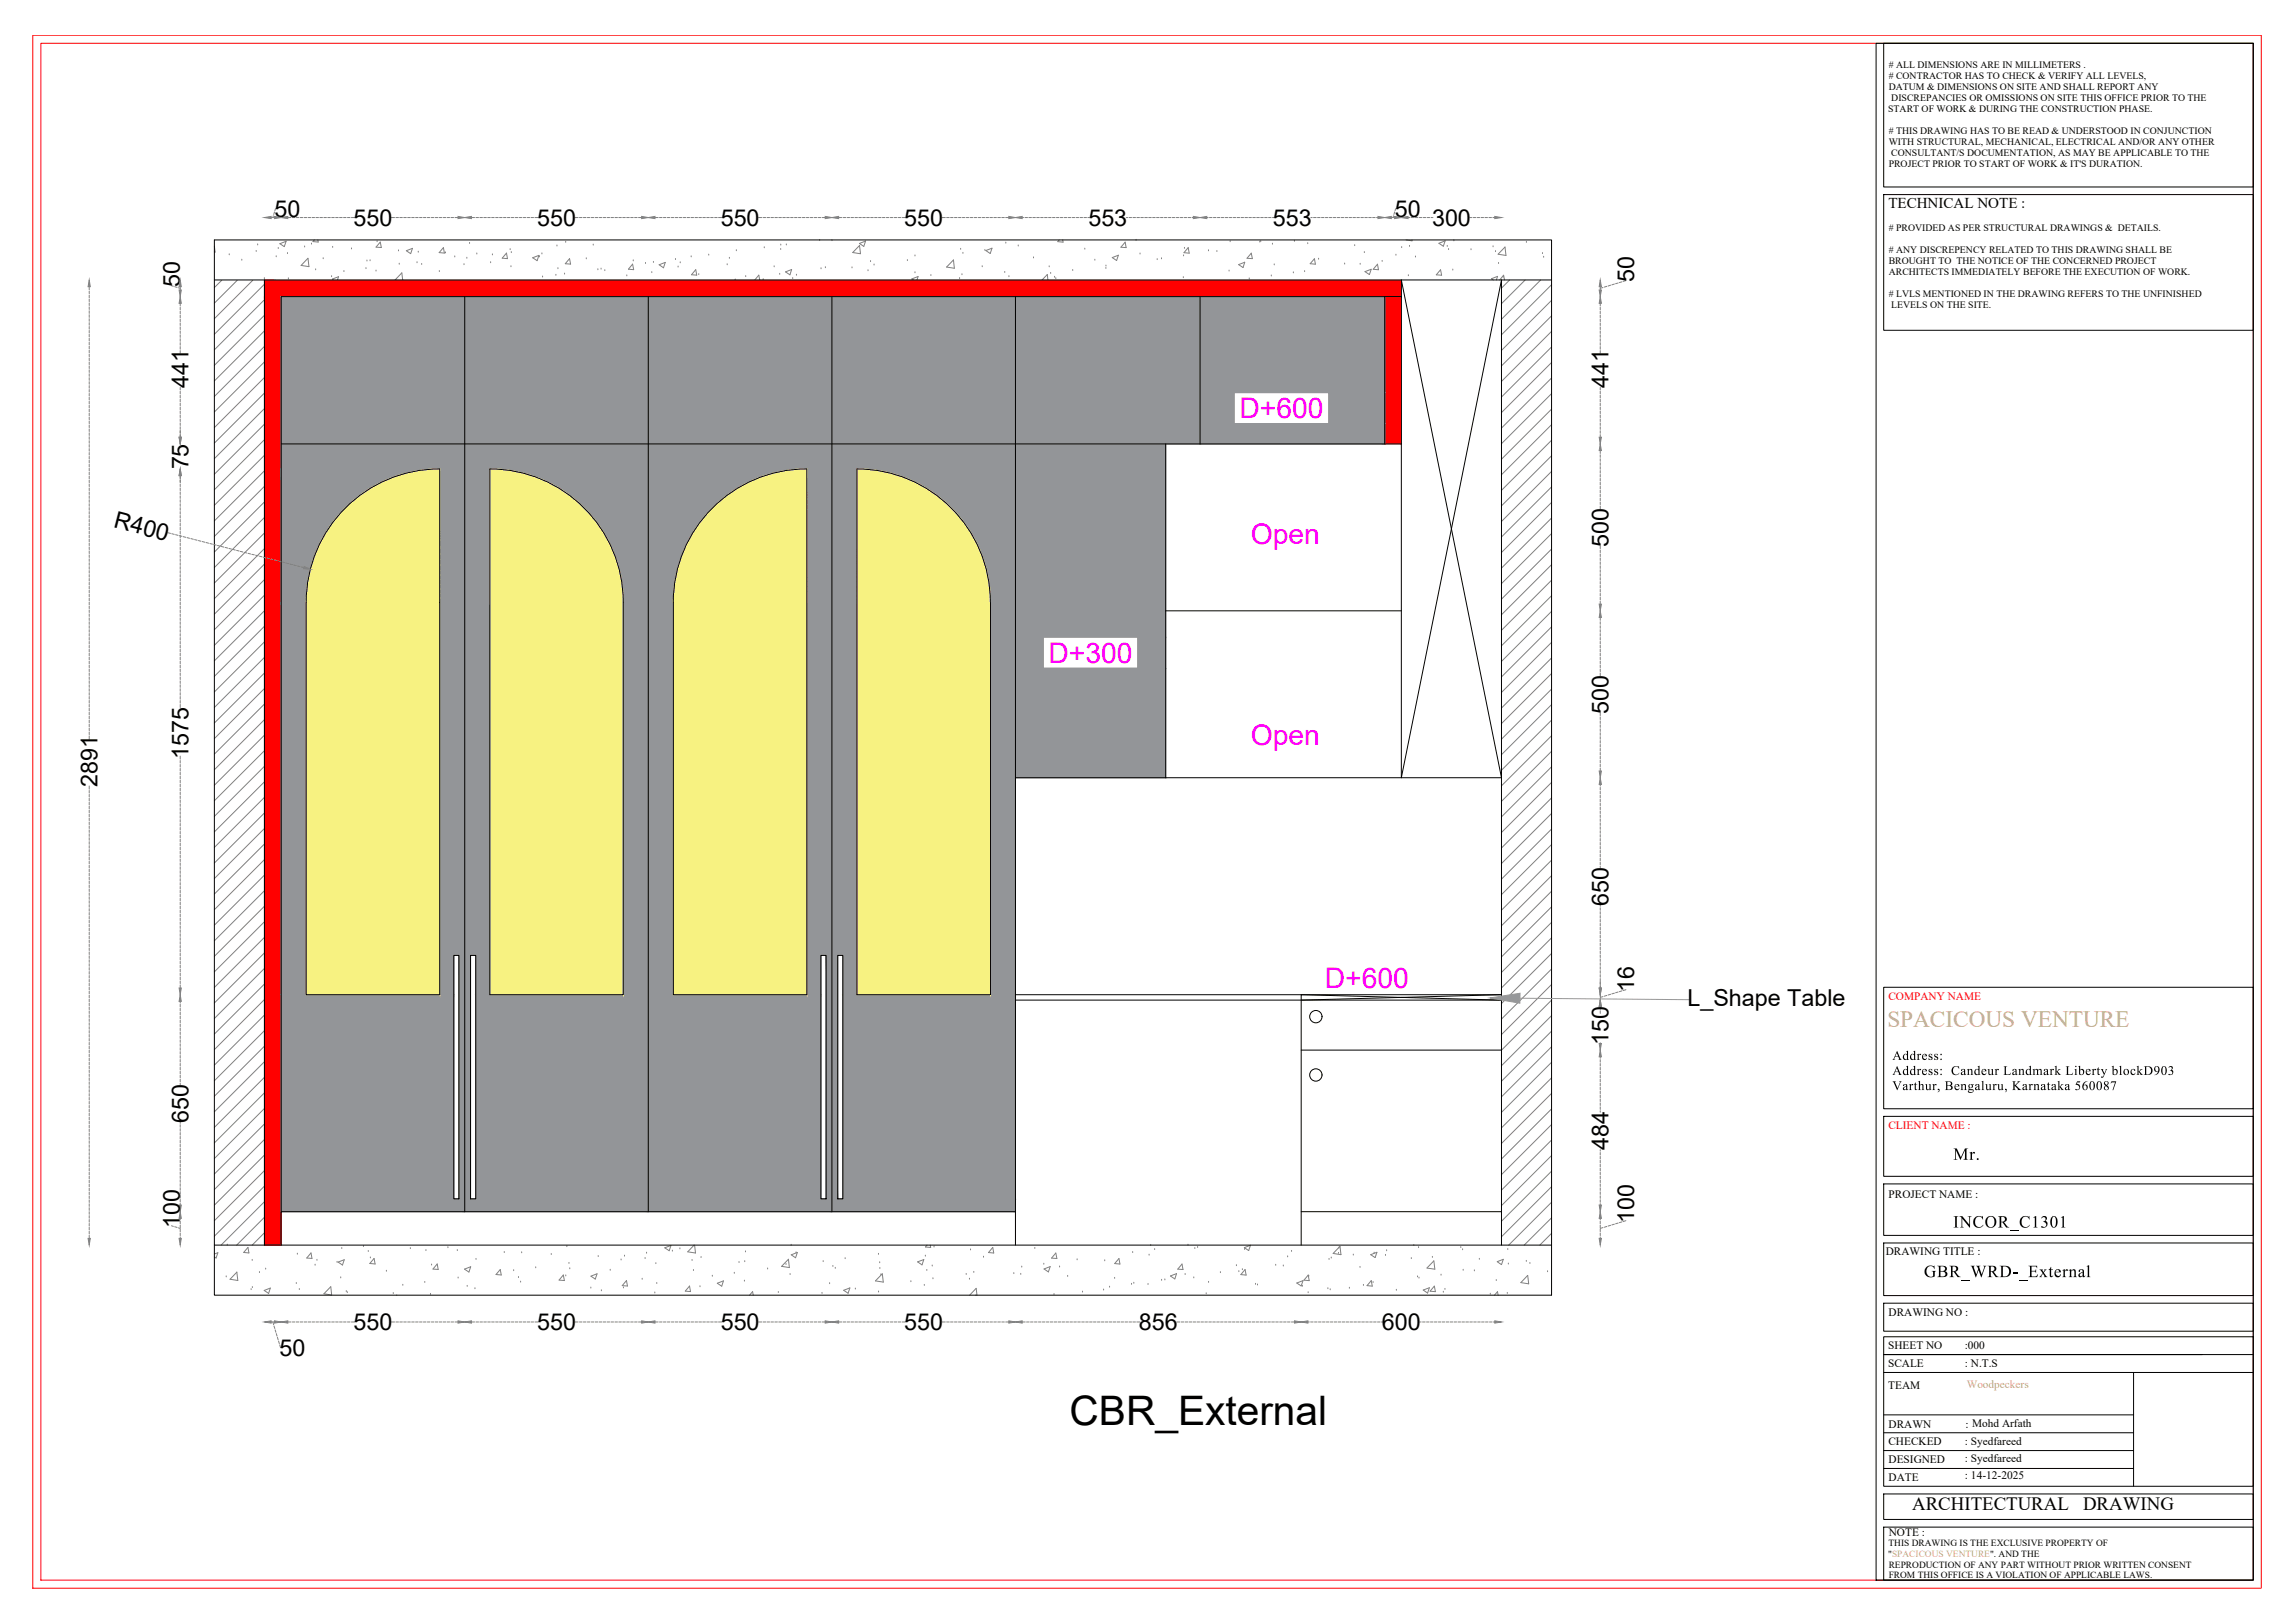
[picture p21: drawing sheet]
<svg xmlns="http://www.w3.org/2000/svg" width="1189mm" height="841mm" viewBox="0 0 1189 841" stroke-linecap="round" stroke-linejoin="round" font-family="sans-serif">
<defs><g id="words">
<text font-size="21.1" x="554" y="738">CBR_External</text>
<g font-size="14.7" fill="#f0f">
<text x="642" y="217">D+600</text>
<text x="648" y="282">Open</text>
<text x="543" y="343">D+300</text>
<text x="648" y="386">Open</text>
<text x="687" y="512">D+600</text>
</g>
<g font-size="12.1">
<text x="142" y="112">50</text>
<text x="723" y="112">50</text>
<text x="183" y="117">550</text>
<text x="278" y="117">550</text>
<text x="374" y="117">550</text>
<text x="469" y="117">550</text>
<text x="564" y="117">553</text>
<text x="660" y="117">553</text>
<text x="742" y="117">300</text>
<text x="93" y="149" transform="rotate(-90 93 149)">50</text>
<text x="847" y="146" transform="rotate(-90 847 146)">50</text>
<text x="98" y="201" transform="rotate(-90 98 201)">441</text>
<text x="834" y="201" transform="rotate(-90 834 201)">441</text>
<text x="98" y="243" transform="rotate(-90 98 243)">75</text>
<text x="59" y="273" transform="rotate(14 59 273)">R400</text>
<text x="834" y="283" transform="rotate(-90 834 283)">500</text>
<text x="834" y="370" transform="rotate(-90 834 370)">500</text>
<text x="98" y="393" transform="rotate(-90 98 393)">1575</text>
<text x="50" y="408" transform="rotate(-90 50 408)">2891</text>
<text x="834" y="469" transform="rotate(-90 834 469)">650</text>
<text x="847" y="514" transform="rotate(-90 847 514)">16</text>
<text x="875" y="521">L_Shape Table</text>
<text x="834" y="542" transform="rotate(-90 834 542)">150</text>
<text x="98" y="582" transform="rotate(-90 98 582)">650</text>
<text x="834" y="596" transform="rotate(-90 834 596)">484</text>
<text x="847" y="634" transform="rotate(-90 847 634)">100</text>
<text x="93" y="636" transform="rotate(-90 93 636)">100</text>
<text x="183" y="689">550</text>
<text x="278" y="689">550</text>
<text x="374" y="689">550</text>
<text x="469" y="689">550</text>
<text x="590" y="689">856</text>
<text x="716" y="689">600</text>
<text x="145" y="703">50</text>
</g>
<text font-size="12" fill="#dda56e" x="978" y="532">SPACICOUS VENTURE</text>
<g font-size="9.8">
<text x="991" y="783">ARCHITECTURAL</text>
<text x="1080" y="783">DRAWING</text>
</g>
<g font-size="8.9">
<text x="1012" y="601">Mr.</text>
<text x="1012" y="636">INCOR_C1301</text>
<text x="997" y="662">GBR_WRD-_External</text>
</g>
<text font-size="7.8" x="979" y="108">TECHNICAL NOTE :</text>
<g font-size="6.8">
<text x="981" y="549">Address:</text>
<text x="981" y="557">Address: Candeur Landmark Liberty blockD903</text>
<text x="981" y="565">Varthur, Bengaluru, Karnataka 560087</text>
</g>
<g font-size="5.9" fill="#f00">
<text x="979" y="518">COMPANY NAME</text>
<text x="979" y="585">CLIENT NAME :</text>
</g>
<g font-size="5.9">
<text x="979" y="621">PROJECT NAME :</text>
<text x="977" y="650">DRAWING TITLE :</text>
<text x="979" y="682">DRAWING NO :</text>
<text x="979" y="699">SHEET NO</text>
<text x="1018" y="699">:000</text>
<text x="979" y="708">SCALE</text>
<text x="1018" y="708">: N.T.S</text>
<text x="979" y="720">TEAM</text>
<text x="979" y="740">DRAWN</text>
<text x="1019" y="740">: Mohd Arfath</text>
<text x="979" y="749">CHECKED</text>
<text x="1018" y="749">: Syedfareed</text>
<text x="979" y="758">DESIGNED</text>
<text x="1018" y="758">: Syedfareed</text>
<text x="979" y="768">DATE</text>
<text x="1018" y="766">: 14-12-2025</text>
<text x="979" y="796">NOTE :</text>
</g>
<text font-size="5.9" fill="#dda56e" x="1019" y="719">Woodpeckers</text>
<g font-size="5.1">
<text x="979" y="35"># ALL DIMENSIONS ARE IN MILLIMETERS .</text>
<text x="979" y="41"># CONTRACTOR HAS TO CHECK &amp; VERIFY ALL LEVELS,</text>
<text x="979" y="46">DATUM &amp; DIMENSIONS ON SITE AND SHALL REPORT ANY</text>
<text x="980" y="52">DISCREPANCIES OR OMISSIONS ON SITE THIS OFFICE PRIOR TO THE</text>
<text x="979" y="58">START OF WORK &amp; DURING THE CONSTRUCTION PHASE.</text>
<text x="979" y="69"># THIS DRAWING HAS TO BE READ &amp; UNDERSTOOD IN CONJUNCTION</text>
<text x="979" y="75">WITH STRUCTURAL, MECHANICAL, ELECTRICAL AND/OR ANY OTHER</text>
<text x="980" y="81">CONSULTANT/S DOCUMENTATION, AS MAY BE APPLICABLE TO THE</text>
<text x="979" y="87">PROJECT PRIOR TO START OF WORK &amp; IT'S DURATION.</text>
<text x="979" y="120"># PROVIDED AS PER STRUCTURAL DRAWINGS &amp; DETAILS.</text>
<text x="979" y="131"># ANY DISCREPENCY RELATED TO THIS DRAWING SHALL BE</text>
<text x="979" y="137">BROUGHT TO THE NOTICE OF THE CONCERNED PROJECT</text>
<text x="979" y="142">ARCHITECTS IMMEDIATELY BEFORE THE EXECUTION OF WORK.</text>
<text x="979" y="154"># LVLS MENTIONED IN THE DRAWING REFERS TO THE UNFINISHED</text>
<text x="980" y="160">LEVELS ON THE SITE.</text>
</g>
<g font-size="4.9">
<text x="979" y="801">THIS DRAWING IS THE EXCLUSIVE PROPERTY OF</text>
<text x="979" y="807">&quot;SPACICOUS VENTURE&quot;. AND THE</text>
<text x="979" y="812">REPRODUCTION OF ANY PART WITHOUT PRIOR WRITTEN CONSENT</text>
<text x="979" y="818">FROM THIS OFFICE IS A VIOLATION OF APPLICABLE LAWS.</text>
</g>
</g></defs>
<!-- layer: 0 -->
<g fill="none" stroke="#808080" stroke-width=".52">
<path d="M141 113h1M142 112l-1 1M142 110v1M143 108l-1 1M149 113h2M151 113h2M154 113h1M156 113h1M158 113h1M160 113h1M162 113h1M164 113h1"/>
<path d="M166 113h1M168 113h1M170 113h1M172 113h1M174 113h1M176 113h1M178 113h1M180 113h1M182 113h2M203 113h1M205 113h2M207 113h2"/>
<path d="M209 113h2M211 113h2M213 113h2M215 113h2M217 113h2M219 113h2M221 113h2M224 113h1M226 113h1M228 113h1M230 113h1M232 113h1"/>
<path d="M234 113h1M236 113h1M244 113h2M247 113h1M249 113h1M251 113h1M253 113h1M255 113h1M257 113h1M259 113h1M261 113h1M263 113h1"/>
<path d="M265 113h1M267 113h1M269 113h1M271 113h1M273 113h2M275 113h2M277 113h2M298 113h2M300 113h2M302 113h2M304 113h2M306 113h2"/>
<path d="M308 113h2M310 113h2M313 113h1M315 113h1M317 113h1M319 113h1M321 113h1M323 113h1M325 113h1M327 113h1M329 113h1M331 113h2"/>
<path d="M339 113h2M342 113h1M344 113h1M346 113h1M348 113h1M350 113h1M352 113h1M354 113h1M356 113h1M358 113h1M360 113h1M362 113h2"/>
<path d="M364 113h2M366 113h2M368 113h2M370 113h2M372 113h2M393 113h2M395 113h2M397 113h2M400 113h1M402 113h1M404 113h1M406 113h1"/>
<path d="M408 113h1M410 113h1M412 113h1M414 113h1M416 113h1M418 113h1M420 113h1M422 113h1M424 113h1M426 113h2M435 113h1M437 113h1"/>
<path d="M439 113h1M441 113h1M443 113h1M445 113h1M447 113h1M449 113h2M451 113h2M453 113h2M455 113h2M457 113h2M459 113h2M461 113h2"/>
<path d="M463 113h2M465 113h2M468 113h1M488 113h2M491 113h1M493 113h1M495 113h1M497 113h1M499 113h1M501 113h1M503 113h1M505 113h1"/>
<path d="M507 113h1M509 113h1M511 113h1M513 113h1M515 113h1M517 113h1M519 113h2M521 113h2M530 113h.1M531 113h2M533 113h2M535 113h2"/>
<path d="M537 113h2M539 113h2M541 113h2M543 113h2M545 113h2M547 113h2M550 113h1M552 113h1M554 113h1M556 113h1M558 113h1M560 113h1"/>
<path d="M562 113h1M564 113h1M584 113h.1M585 113h1M587 113h1M589 113h2M591 113h2M593 113h2M595 113h2M597 113h2M599 113h2M601 113h2"/>
<path d="M603 113h2M606 113h1M608 113h1M610 113h1M612 113h1M614 113h1M616 113h1M618 113h.1M625 113h1M627 113h1M629 113h1M631 113h1"/>
<path d="M633 113h1M635 113h1M637 113h1M639 113h1M641 113h1M643 113h1M645 113h2M647 113h2M649 113h2M651 113h2M653 113h2M655 113h2"/>
<path d="M657 113h2M659 113h1M679 113h1M681 113h1M683 113h1M685 113h1M687 113h1M689 113h1M691 113h1M693 113h1M695 113h1M697 113h1"/>
<path d="M699 113h1M701 113h1M703 113h2M705 113h2M707 113h2M709 113h2M711 113h2M713 113h1M721 113h2M722 112v1M723 110l-1 1M723 108v1"/>
<path d="M730 113h1M731 113h2M733 113h2M735 113h2M738 113h1M740 113h1M742 113h1M762 113h1M763 113h2M765 113h2M768 113h1M770 113h1"/>
<path d="M772 113h1M774 113h1M111 128v3M119 132h.1M125 135h.1M133 130h.1M134 127h.1M143 133h.1M144 129h.1M145 126l3-1-1 3zM149 131h.1M158 128h.1"/>
<path d="M160 134v4h-4zM161 126h.1M163 124l-1 1h3v-1M164 140h.1M167 134h.1M172 128h.1M182 129h.1M190 139h.1M190 135h.1M192 135h.1M195 125h.1M197 125l1 3h-3z"/>
<path d="M207 130h.1M207 137h.1M211 130l3-1-1 2zM216 136h.1M217 131h.1M219 137h.1M230 128v3h-2zM231 131h.1M236 133h.1M240 137h.1M242 134h.1M243 126h.1"/>
<path d="M247 132h.1M254 136h.1M255 132h.1M262 131l1 3h-3zM264 129h.1M265 138h.1M265 131h.1M276 134l3-2-1 3zM280 133h.1M281 132h.1M289 127h.1M289 139h.1"/>
<path d="M293 126h.1M295 134l1 3h-3zM304 134h.1M307 127h.1M310 140h.1M312 139h.1M328 137v3l-2-1zM328 135h.1M335 137h.1M339 136h.1M342 137l3-1-1 3zM350 134h.1"/>
<path d="M351 138h.1M353 136h.1M358 133h.1M361 140v3l-3-1zM367 132h.1M377 137h.1M378 134h.1M382 130h.1M396 128h.1M401 138h.1M405 129h.1M405 127h.1"/>
<path d="M408 127h.1M425 125h.1M426 139h.1M428 139h.1M431 125h.1M442 139h.1M442 131h4l-1-4-3 4M445 126l4-1-1 3zM451 136h.1M453 137h.1M470 135h.1M474 133h.1"/>
<path d="M494 135l1 4-4-1zM498 129h.1M499 131h.1M509 138h.1M510 130h.1M511 130l3-1-1 2zM521 126h.1M528 127h.1M536 134h.1M544 138h.1M549 124l-1 1h3v-1M562 129h.1"/>
<path d="M567 135h.1M573 139h.1M573 138h.1M576 133l4-1-1 3zM583 125l1 3h-3zM589 125h.1M591 132h.1M600 135h.1M602 134h.1M613 133h.1M614 129h.1M616 128v3h-2z"/>
<path d="M626 130h.1M631 130h.1M638 125h.1M642 137l3-1-1 3zM648 131l1 3h-3zM653 125h.1M659 127h.1M660 137h.1M671 125h.1M678 126h.1M681 134l1 3h-3zM683 134h.1"/>
<path d="M697 137h.1M702 127h.1M705 137h.1M707 131h.1M714 137v3h-2zM716 135h.1M723 132h.1M726 128h.1M729 124l3 1v-1M730 128h.1M734 133h.1M746 126l3-1-1 3z"/>
<path d="M747 140v3l-3-1zM750 128h.1M751 129h.1M753 140h.1M753 125h.1M762 129h.1M774 128h.1M775 130h.1M776 132l4-4v4h-4M777 137h.1M791 126h.1M799 131h.1"/>
<path d="M800 133h.1M46 149v1M46 151v1M46 153v1M46 155v1M46 157v1M46 159v1M89 148h1M91 149h1M92 149h1M93 149v1M93 157v2"/>
<path d="M93 159v2M115 145l-4 4M123 145l-12 12M131 145l-20 20M137 144h.1M137 147l-26 26M137 155l-26 26M149 144h.1M172 143h.1M173 145h-1l3-2v2M178 141h.1M195 140h.1"/>
<path d="M205 145l3-4 1 4M228 141h.1M281 144h.1M288 143h.1M293 142h.1M313 140h.1M325 143h.1M338 141h.1M362 142h.1M381 145h.1M386 143h.1M391 145l2-2 1 2"/>
<path d="M396 145h.1M404 142h.1M407 141l3-1-1 2zM411 144h.1M413 143h.1M450 140h.1M473 145l3-2-1 2M474 141h.1M482 143h.1M497 144h.1M499 142h.1M521 141h.1"/>
<path d="M523 143h.1M540 145l3-3v3M545 142h.1M547 144h.1M556 140h.1M613 144h.1M637 140h.1M647 145h.1M659 143h.1M670 141h.1M676 141h.1M707 141l4-1-1 2z"/>
<path d="M730 143h.1M774 145l-1-1 3-1-1 2M777 145l2-2 1 2M779 144h.1M782 145l-4 4M790 145l-12 12M798 145l-20 20M804 148l-26 25M804 156l-26 26M829 149v1M829 157v2M829 159v2"/>
<path d="M831 149h-2M833 148l-2 1M835 148h-2M837 147l-2 1M839 147h-2M841 146h-2M843 145l-2 1M46 161v1M46 163v1M46 165v1M46 167v2M46 169v2"/>
<path d="M46 171v2M46 173v2M46 175v2M46 177v2M46 179v2M93 161v2M93 163v2M93 165v2M93 167v2M93 169v2M93 171v2M93 173v2"/>
<path d="M93 176v1M93 178v1M93 180v1M137 163l-26 26M137 171l-26 26M137 179l-26 26M804 164l-26 26M804 172l-26 26M804 180l-26 26M829 161v2M829 163v2M829 165v2"/>
<path d="M829 167v2M829 169v2M829 171v2M829 173v2M829 176v1M829 178v1M829 180v1M46 181v2M46 183v2M46 186v1M46 188v1M46 190v1"/>
<path d="M46 192v1M46 194v1M46 196v1M46 198v1M46 200v1M93 182v1M137 188l-26 25M137 196l-26 26M804 188l-26 26M804 196l-26 26M829 182v1M46 202v1"/>
<path d="M46 204v1M46 206v1M46 208v1M46 210v1M46 212v1M46 214v1M46 216v1M46 218v2M93 201v1M93 203v1M93 205v1M93 207v1"/>
<path d="M93 209v1M93 211v1M93 213v1M93 215v1M93 217v1M93 219v1M137 204l-26 26M137 212l-26 26M137 220l-26 26M804 204l-26 26M804 212l-26 26M829 201v1"/>
<path d="M829 203v1M829 205v1M829 207v1M829 209v1M829 211v1M829 213v1M829 215v1M829 217v1M829 219v1M46 220v2M46 222v2M46 224v2"/>
<path d="M46 226v2M46 228v2M46 230v2M46 232v2M46 234v2M46 237v1M46 239v1M93 221v2M93 223v2M93 225v2M137 228l-26 26M137 236l-26 26"/>
<path d="M804 220l-26 26M804 228l-26 26M804 236l-26 26M829 221v2M829 223v2M829 225v2M829 233v2M829 236v1M829 238v1M829 240v1M46 241v1M46 243v1"/>
<path d="M46 245v1M46 247v1M46 249v1M46 251v1M46 253v1M46 255v1M46 257v1M46 259v1M93 246v2M93 249v1M93 251v1M93 253v1"/>
<path d="M93 255v1M93 257v1M93 259v1M137 244l-26 26M137 252l-26 26M804 244l-26 26M804 252l-26 26M829 242v1M829 244v1M829 246v1M829 248v1M829 250v1"/>
<path d="M829 252v1M829 254v1M829 256v1M829 258v1M46 261v1M46 263v1M46 265v1M46 267v1M46 269v2M46 271v2M46 273v2M46 275v2"/>
<path d="M46 277v2M46 279v2M87 276h1M89 277h1M91 277h1M93 278h1M93 261v1M93 263v1M93 265v1M93 267v1M93 269v2M93 271v2"/>
<path d="M93 273v2M93 275v2M93 277v2M93 279v2M95 278h1M97 279h1M99 279h1M101 280h1M137 260l-26 26M137 268l-26 26M137 276l-26 26M804 260l-26 26"/>
<path d="M804 268l-26 26M804 276l-26 26M829 260v1M829 262v2M46 281v2M46 283v2M46 285v2M46 288v1M46 290v1M46 292v1M46 294v1M46 296v1"/>
<path d="M46 298v1M46 300v1M93 281v2M93 283v2M93 285v2M93 288v1M93 290v1M93 292v1M93 294v1M93 296v1M93 298v1M93 300v1"/>
<path d="M103 280h1M105 281h1M107 281h1M109 282h1M111 282h1M113 283h1M115 283l1 1M117 284h1M119 284l1 1M121 285h1M123 285l1 1M125 286h1"/>
<path d="M127 286l1 1M129 287h1M130 287l2 1M132 288h2M134 288l2 1M136 289h2M137 284l-26 26M137 292l-26 26M138 289l2 1M140 290h2M142 290l2 1M144 291h2"/>
<path d="M146 291l2 1M148 292h2M150 292l2 1M152 293h2M154 293l2 1M156 294h1M804 285l-26 25M804 293l-26 26M829 283v1M829 285v1M829 287v1M829 289v1"/>
<path d="M829 291v1M829 293v2M829 295v2M829 297v2M829 299v2M46 302v1M46 304v1M46 306v1M46 308v1M46 310v1M46 312v1M46 314v1"/>
<path d="M46 316v1M46 318v1M93 302v1M93 304v1M93 306v1M93 308v1M93 310v1M93 312v1M93 314v1M93 316v1M93 318v1M137 300l-26 26"/>
<path d="M137 308l-26 26M137 316l-26 26M804 301l-26 26M804 309l-26 26M804 317l-26 26M829 301v2M829 303v2M829 305v2M829 307v2M829 309v2M829 312v1M829 320v1"/>
<path d="M46 320v2M46 322v2M46 324v2M46 326v2M46 328v2M46 330v2M46 332v2M46 334v2M46 336v2M46 338v2M93 320v2M93 322v2"/>
<path d="M93 324v2M93 326v2M93 328v2M93 330v2M93 332v2M93 334v2M93 336v2M93 338v2M137 325l-26 25M137 333l-26 26M804 325l-26 26M804 333l-26 26"/>
<path d="M829 322v2M829 324v2M829 326v2M829 328v2M829 330v2M829 332v2M829 334v2M829 336v2M829 338v2M46 341v1M46 343v1M46 345v1"/>
<path d="M46 347v1M46 349v1M46 351v1M46 353v1M46 355v1M46 357v1M46 359v1M93 341v1M93 343v1M93 345v1M93 347v1M93 349v1"/>
<path d="M93 351v1M93 353v1M93 355v1M93 357v1M93 359v1M137 341l-26 26M137 349l-26 26M137 357l-26 26M804 341l-26 26M804 349l-26 26M804 357l-26 26M829 341v1"/>
<path d="M829 343v1M829 345v1M829 347v1M829 349v1M46 361v1M46 363v1M46 365v1M46 367v1M46 369v1M46 371v1M46 373v2M46 375v2"/>
<path d="M46 377v2M46 379v2M93 361v1M93 363v1M93 365v2M137 365l-26 26M137 373l-26 26M804 365l-26 26M804 373l-26 26M829 369v2M829 372v1M829 374v1"/>
<path d="M829 376v1M829 378v1M829 380v1M46 381v2M93 392v1M93 394v1M93 396v2M93 398v2M137 381l-26 26M137 389l-26 26M137 397l-26 26M804 381l-26 26"/>
<path d="M804 389l-26 26M804 397l-26 26M829 382v1M829 384v1M829 386v1M829 388v1M829 390v1M829 392v1M829 394v1M829 396v1M829 398v2M46 407v2"/>
<path d="M46 410v1M46 412v1M46 414v1M46 416v1M46 418v1M46 420v1M93 400v2M93 402v2M93 404v2M93 406v2M93 408v2M93 410v2"/>
<path d="M93 412v2M93 414v2M93 417v1M93 419v1M137 405l-26 26M137 413l-26 26M804 405l-26 26M804 413l-26 26M829 406v1M829 408v1M829 410v1M829 412v1"/>
<path d="M829 414v2M829 416v2M829 418v2M46 422v1M46 424v1M46 426v1M46 428v1M46 430v1M46 432v1M46 434v1M46 436v2M46 438v2"/>
<path d="M93 421v1M93 423v1M93 425v1M93 427v1M93 429v1M93 431v1M93 433v1M93 435v1M93 437v1M93 439v1M137 421l-26 26M137 429l-26 26"/>
<path d="M137 437l-26 26M804 422l-26 25M804 430l-26 26M804 438l-26 26M829 420v2M829 422v2M829 424v2M829 426v2M829 428v2M829 430v2M829 432v2M829 435v1"/>
<path d="M829 437v1M829 439v1M46 440v2M46 442v2M46 444v2M46 446v2M46 448v2M46 450v2M46 452v2M46 454v2M46 457v1M46 459v1"/>
<path d="M93 441v1M93 443v1M93 445v1M93 447v1M93 449v2M93 451v2M93 453v2M93 455v2M93 457v2M93 459v2M137 445l-26 26M137 453l-26 26"/>
<path d="M804 446l-26 26M804 454l-26 26M829 441v1M829 443v1M829 445v1M829 447v1M829 449v1M46 461v1M46 463v1M46 465v1M46 467v1M46 469v1"/>
<path d="M46 471v1M46 473v1M46 475v1M46 477v1M46 479v1M93 461v2M93 463v2M93 465v2M93 468v1M93 470v1M93 472v1M93 474v1"/>
<path d="M93 476v1M93 478v1M93 480v1M137 462l-26 26M137 470l-26 26M137 478l-26 26M804 462l-26 26M804 470l-26 26M804 478l-26 26M829 469v1M829 470v2M829 472v2"/>
<path d="M829 474v2M829 476v2M829 478v2M46 481v1M46 483v1M46 485v1M46 487v1M46 489v2M46 491v2M46 493v2M46 495v2M46 497v2"/>
<path d="M46 499v2M93 482v1M93 484v1M93 486v1M93 488v1M93 490v1M93 492v1M93 494v1M93 496v1M93 498v1M137 486l-26 26M137 494l-26 26"/>
<path d="M804 486l-26 26M804 494l-26 26M829 481v1M829 483v1M829 485v1M829 487v1M829 489v1M829 491v1M829 493v1M829 495v1M829 497v1M829 499v1"/>
<path d="M46 501v2M46 503v2M46 506v1M46 508v1M46 510v1M46 512v1M46 514v1M46 516v1M46 518v1M46 520v1M93 500v2M93 502v2"/>
<path d="M93 504v2M93 506v2M93 508v2M93 510v2M93 519v1M137 502l-26 26M137 510l-26 26M137 518l-26 26M804 502l-26 26M804 510l-26 26M804 518l-26 26M829 501v1"/>
<path d="M829 503v1M829 505v1M829 507v5M829 515v2M829 517v1M831 516l-2 1M833 516h-2M835 515l-2 1M837 515h-2M839 514h-2M841 513l-2 1M843 513h-2"/>
<path d="M46 522v1M46 524v1M46 526v1M46 528v1M46 530v1M46 532v1M46 534v1M46 536v1M46 538v1M93 520v2M93 522v2M93 525v1"/>
<path d="M93 527v1M93 529v1M93 531v1M93 533v1M93 535v1M93 537v1M93 539v1M137 526l-26 26M137 534l-26 26M804 526l-26 26M804 534l-26 26M829 522v1"/>
<path d="M829 524v1M46 540v2M46 542v2M46 544v2M46 546v2M46 548v2M46 550v2M46 552v2M46 554v2M46 556v2M46 559v1M93 541v1"/>
<path d="M93 543v1M93 545v1M93 547v1M93 549v1M93 551v1M93 553v1M93 555v1M93 557v2M93 559v2M137 542l-26 26M137 550l-26 26M137 558l-26 26"/>
<path d="M804 542l-26 26M804 550l-26 26M804 559l-26 25M829 540v1M829 548h.1M829 549v1M829 551v1M829 553v1M829 555v2M829 557v2M829 559v2M46 561v1"/>
<path d="M46 563v1M46 565v1M46 567v1M46 569v1M46 571v1M46 573v1M46 575v1M46 577v1M46 579v1M93 561v1M137 566l-26 26M137 574l-26 26"/>
<path d="M804 567l-26 26M804 575l-26 26M829 561v2M829 563v2M829 565v2M829 567v2M829 569v2M829 572v1M829 574v1M829 576h.1M46 581v1M46 583v1"/>
<path d="M46 585v1M46 587v1M46 589v1M46 591v1M46 593v2M46 595v2M46 597v2M46 599v2M93 581v1M93 583v1M93 585v1M93 587v1"/>
<path d="M93 589v1M93 591v1M93 593v1M93 595v1M93 597v1M93 599v1M137 582l-26 26M137 590l-26 26M137 599l-26 26M804 583l-26 26M804 591l-26 26M804 599l-26 26"/>
<path d="M829 596v1M829 597v2M829 599v2M46 601v2M46 603v2M46 605v2M46 607v2M46 610v1M46 612v1M46 614v1M46 616v1M46 618v1"/>
<path d="M46 620v1M93 601v2M93 603v2M93 605v2M93 607v2M93 609v2M93 611v2M93 613v2M93 615v2M93 617v2M93 620v1M137 607l-26 26"/>
<path d="M137 615l-26 26M804 607l-26 26M804 615l-26 26M829 601v2M829 603v2M829 605v2M829 607v2M829 609v2M829 611v2M829 613v2M829 616v1M829 618v1"/>
<path d="M829 620v1M46 622v1M46 624v1M46 626v1M46 628v1M46 630v1M46 632v1M46 634v1M46 636v1M46 638v1M89 635l1 1M91 636h1"/>
<path d="M92 636l1 1M93 622v1M93 624h.1M93 631v1M93 633v1M93 635v1M93 637v1M93 639v1M137 623l-22 22M137 631l-14 14M137 639l-6 6M804 623l-22 22"/>
<path d="M804 631l-14 14M804 639l-6 6M829 622v1M829 624h.1M829 631v1M829 633v1M829 635v1M829 637v1M829 639v1M831 636l-2 1M833 636h-2M835 635h-2"/>
<path d="M837 634l-2 1M839 634h-2M841 633l-2 1M843 633h-2M46 640v2M93 641v1M111 650l2-1-1 3-1-1M118 645h.1M123 659v5l-4-1zM128 646l1 3h-3zM131 653h.1M134 659h.1"/>
<path d="M138 658h.1M154 650h.1M161 649l1 3h-3zM163 656h.1M164 653h.1M175 654h.1M175 654l3-1-1 3zM177 647h.1M188 646h.1M191 649h.1M192 652h.1M194 652v3h-2z"/>
<path d="M200 659h.1M213 647h.1M221 648h.1M224 656h.1M227 655v3h-3zM232 647h.1M237 648h.1M241 658l3-2-1 3zM247 653h.1M259 658l1 3-3-1zM261 649h.1M266 658h.1"/>
<path d="M270 649h.1M278 657h.1M286 650h.1M294 646h.1M295 655h.1M295 657h.1M310 651h.1M316 658h.1M322 653h.1M324 651h.1M334 652h.1M335 649h.1"/>
<path d="M340 655h.1M345 647l3-2-1 3zM348 648h.1M352 647h.1M359 653h.1M359 658h.1M360 645l-4 4h4v-4M363 652h.1M381 660h.1M383 654h.1M386 654h.1M386 649h.1"/>
<path d="M398 658h.1M407 655h.1M409 653v4l-4-1zM410 645h.1M410 650l3-1-1 3zM413 649h.1M427 654h.1M432 656h.1M433 657h.1M438 652h.1M455 650h.1M456 654h.1"/>
<path d="M456 657h.1M476 654l3-1-1 2zM480 651h.1M480 658h.1M480 645v1h2v-1M483 656h.1M484 646h.1M503 648h.1M505 659h.1M510 651h.1M514 646l1 3h-3zM525 660h.1"/>
<path d="M530 657h.1M536 647h.1M541 655h.1M541 658l3-2-1 3zM547 649l1 3h-3zM549 657h.1M558 653h.1M573 653h.1M580 652v3h-2zM587 649h.1M596 650h.1M596 645h.1"/>
<path d="M598 648h.1M613 655v3h-3zM616 645h.1M619 647h.1M621 646h.1M632 659h.1M641 656h.1M642 659h.1M644 658h.1M645 647l3-2-1 3zM645 647h.1M645 658l1 3-3-1z"/>
<path d="M661 656h.1M665 656h.1M667 651h.1M669 648h.1M689 653h.1M690 652h.1M694 649h.1M694 647h.1M694 646l1 4h-4zM701 650h.1M705 657h.1M710 650l4-1-1 3z"/>
<path d="M712 649h.1M718 651h.1M719 648h.1M731 652h.1M733 645h.1M735 647h.1M742 652h.1M743 653l1 5-4-1zM757 646h.1M758 648h.1M758 658h.1M764 659h.1"/>
<path d="M767 653h.1M776 654l3-1-1 2zM781 647h.1M782 655h.1M791 654h.1M793 655h.1M802 659h.1M829 641v1M117 662h.1M130 668h.1M131 667h.1M137 669l3-2-1 3z"/>
<path d="M154 665h.1M155 668h.1M171 667l1 4-4-1zM177 662h.1M179 669h.1M180 670h.1M204 670h.1M206 671h.1M209 666h.1M220 665h.1M223 671h.1M237 662h.1"/>
<path d="M242 667h.1M246 668h.1M269 662h.1M270 664h.1M292 661v3l-2-1zM293 661h.1M306 667h.1M306 661l3-1-1 3zM312 669h.1M323 667h.1M325 664v2h-3zM333 663h.1"/>
<path d="M339 670h.1M340 665h.1M357 666l1 3h-3zM363 667h.1M369 661h.1M372 665l3-1-1 2zM386 664h.1M388 671l2-2v2M403 670h.1M409 660h.1M426 670h.1M430 665h.1"/>
<path d="M437 669l3-2v3zM443 668h.1M455 670h.1M457 661h.1M457 660l1 4h-4zM472 664h.1M479 666h.1M484 663h.1M501 660h.1M502 663h.1M503 671l3-3v3M506 671h.1"/>
<path d="M529 660h.1M546 671h.1M553 661h.1M561 670h.1M572 668h.1M575 667h.1M578 662h.1M586 666h.1M588 665h.1M595 666h.1M602 663h.1M604 663h.1"/>
<path d="M607 661l3-1-1 3zM614 660h.1M619 662h.1M625 670h.1M626 665h.1M651 666h.1M652 666h.1M672 665l3-1-1 2zM675 667h.1M678 670h.1M678 661v3l-2-1zM678 661h.1"/>
<path d="M688 668h.1M689 668h.1M699 668h.1M707 666h.1M711 664v2h-3zM712 665h.1M724 669h.1M735 662h.1M738 668l3-1-1 3zM743 666l1 3h-3zM747 661h.1M748 670h.1"/>
<path d="M749 668h.1M772 671h.1M775 671l1-2v2M775 664h.1M781 670h.1M792 661v4h-4zM141 685h1M141 685l1 1M142 687v1M143 689v1M143 691l1 1M144 693v1"/>
<path d="M144 695l1 1M145 697v1M149 685h2M151 685h2M154 685h1M156 685h1M158 685h1M160 685h1M162 685h1M164 685h1M166 685h1M168 685h1"/>
<path d="M170 685h1M172 685h1M174 685h1M176 685h1M178 685h1M180 685h1M182 685h2M203 685h1M205 685h2M207 685h2M209 685h2M211 685h2"/>
<path d="M213 685h2M215 685h2M217 685h2M219 685h2M221 685h2M224 685h1M226 685h1M228 685h1M230 685h1M232 685h1M234 685h1M236 685h1"/>
<path d="M244 685h2M247 685h1M249 685h1M251 685h1M253 685h1M255 685h1M257 685h1M259 685h1M261 685h1M263 685h1M265 685h1M267 685h1"/>
<path d="M269 685h1M271 685h1M273 685h2M275 685h2M277 685h2M298 685h2M300 685h2M302 685h2M304 685h2M306 685h2M308 685h2M310 685h2"/>
<path d="M313 685h1M315 685h1M317 685h1M319 685h1M321 685h1M323 685h1M325 685h1M327 685h1M329 685h1M331 685h2M339 685h2M342 685h1"/>
<path d="M344 685h1M346 685h1M348 685h1M350 685h1M352 685h1M354 685h1M356 685h1M358 685h1M360 685h1M362 685h2M364 685h2M366 685h2"/>
<path d="M368 685h2M370 685h2M372 685h2M393 685h2M395 685h2M397 685h2M400 685h1M402 685h1M404 685h1M406 685h1M408 685h1M410 685h1"/>
<path d="M412 685h1M414 685h1M416 685h1M418 685h1M420 685h1M422 685h1M424 685h1M426 685h2M435 685h1M437 685h1M439 685h1M441 685h1"/>
<path d="M443 685h1M445 685h1M447 685h1M449 685h2M451 685h2M453 685h2M455 685h2M457 685h2M459 685h2M461 685h2M463 685h2M465 685h2"/>
<path d="M468 685h1M488 685h2M491 685h1M493 685h1M495 685h1M497 685h1M499 685h1M501 685h1M503 685h1M505 685h1M507 685h1M509 685h1"/>
<path d="M511 685h1M513 685h1M515 685h1M517 685h1M519 685h2M521 685h2M530 685h1M532 685h1M534 685h1M536 685h1M538 685h2M540 685h2"/>
<path d="M542 685h2M544 685h2M546 685h2M548 685h2M550 685h2M552 685h2M554 685h2M556 685h2M559 685h1M561 685h1M563 685h1M565 685h1"/>
<path d="M567 685h1M569 685h1M571 685h1M573 685h1M575 685h1M577 685h1M579 685h1M581 685h1M583 685h1M585 685h1M587 685h1M589 685h2"/>
<path d="M610 685h1M612 685h2M614 685h2M616 685h2M618 685h2M620 685h2M622 685h2M624 685h2M626 685h2M628 685h2M631 685h1M633 685h1"/>
<path d="M635 685h1M637 685h1M639 685h1M641 685h1M643 685h1M645 685h1M647 685h1M649 685h1M651 685h1M653 685h1M655 685h1M657 685h1"/>
<path d="M659 685h1M661 685h1M663 685h2M665 685h2M667 685h2M669 685h2M678 685h1M679 685h2M681 685h2M683 685h2M685 685h2M687 685h2"/>
<path d="M689 685h2M691 685h2M693 685h2M696 685h1M698 685h1M700 685h1M702 685h1M704 685h1M706 685h1M708 685h1M710 685h1M712 685h1"/>
<path d="M714 685h1M716 685h1M736 685h1M737 685h2M739 685h2M741 685h2M743 685h2M745 685h2M747 685h2M749 685h2M752 685h1M754 685h1"/>
<path d="M756 685h1M758 685h1M760 685h1M762 685h1M764 685h1M766 685h1M768 685h1M770 685h1M772 685h1M774 685h1"/>
</g>
<g fill="#f00" stroke="#f00" stroke-width=".52">
<path d="M137 145l589 9v-9zM137 145l589 9h-589z"/>
<path d="M137 154l9 491v-491zM137 154l9 491h-9z"/>
<path d="M718 154l8 76v-76zM718 154l8 76h-8z"/>
</g>
<g fill="none" stroke="#939598" stroke-width=".52">
<path d="M146 154h95v76h95v-76h95v76h95v-76h96v76h96v-76h-96v76h-96v-76h-95v76h-95v-76h-95v76h-95zM640 203h49v17h-49zM146 230h95v398h-95zM241 230h95v398h-95zM336 230h95v398h-95zM431 230h95v398h-95zM526 230h78v173h-78zM254 243a69 69 0 0 1 69 69v203h-69zM179 263a69 69 0 0 1 49-20v272h-69v-203a69 69 0 0 1 20-49zM369 263a69 69 0 0 1 49-20v272h-69v-203a69 69 0 0 1 20-49zM513 312a69 69 0 0 0-69-69v272h69v-203M541 330h49v16h-49z"/>
<path d="M235 495h3v126h-3zM244 495h3v126h-3zM425 495h3v126h-3zM434 495h3v126h-3z"/>
</g>
<g fill="#939598" stroke="#939598" stroke-width=".52">
<path d="M622 154l96 49v-49zM622 154l96 49h-96z"/>
<path d="M622 203l18 17v-17zM622 203l18 17h-18z"/>
<path d="M689 203l29 17v-17zM689 203l29 17h-29z"/>
<path d="M622 220l96 10v-10zM622 220l96 10h-96z"/>
<path d="M526 154l96 76v-76zM526 154l96 76h-96z"/>
<path d="M431 154l95 76v-76zM431 154l95 76h-95z"/>
<path d="M336 154l95 76v-76zM336 154l95 76h-95z"/>
<path d="M241 154l95 76v-76zM241 154l95 76h-95z"/>
<path d="M146 154l95 76v-76zM146 154l95 76h-95z"/>
<path d="M431 230l95 13v-13zM431 230l95 13h-95z"/>
<path d="M336 230l95 13v-13zM336 230l95 13h-95z"/>
<path d="M241 230l95 13v-13zM241 230l95 13h-95z"/>
<path d="M146 230l95 13v-13zM146 230l95 13h-95z"/>
<path d="M444 243h82zM444 243h82z"/>
<path d="M431 243h13zM431 243h13z"/>
<path d="M336 243h82zM336 243h82z"/>
<path d="M254 243h82zM254 243h82z"/>
<path d="M241 243h13zM241 243h13z"/>
<path d="M146 243h81zM146 243h82z"/>
<path d="M445 243h81zM445 243h81z"/>
<path d="M336 243h81zM336 243h82z"/>
<path d="M254 243h82zM254 243h82z"/>
<path d="M146 243h81zM146 243h81z"/>
<path d="M445 243h81zM445 243h81z"/>
<path d="M336 243h81zM336 243h80z"/>
<path d="M255 243h81zM255 243h81z"/>
<path d="M146 243h81zM146 243h80z"/>
<path d="M446 243h80zM446 243h80z"/>
<path d="M336 243h79zM336 243h80z"/>
<path d="M256 243h80zM256 243h80z"/>
<path d="M146 243h79zM146 243h80z"/>
<path d="M447 243h79zM447 243h79z"/>
<path d="M336 243h79zM336 243h79z"/>
<path d="M257 243h79zM257 243h79z"/>
<path d="M146 243h79zM146 243h79z"/>
<path d="M447 243h79zM447 243h79z"/>
<path d="M336 243h79zM336 243h78z"/>
<path d="M257 243h79zM257 243h79z"/>
<path d="M146 243h79zM146 243h78z"/>
<path d="M448 243h78zM448 243h78z"/>
<path d="M336 243h78zM336 243h77z"/>
<path d="M258 243h78zM258 243h78z"/>
<path d="M146 243h78zM146 243h77z"/>
<path d="M449 243h77zM449 243h77z"/>
<path d="M336 243h77zM336 243h77z"/>
<path d="M259 243h77zM259 243h77z"/>
<path d="M146 243h77zM146 243h77z"/>
<path d="M449 243h77zM449 243h77z"/>
<path d="M336 243h77zM336 243h76z"/>
<path d="M259 243h77zM259 243h77z"/>
<path d="M146 243h77zM146 243h76z"/>
<path d="M450 243h76zM450 243h76z"/>
<path d="M336 243h76zM336 243h75z"/>
<path d="M260 243h76zM260 243h76z"/>
<path d="M146 243h76zM146 243h75z"/>
<path d="M451 243h75zM451 243h75z"/>
<path d="M336 243h75zM336 243h75z"/>
<path d="M260 243h76zM260 243h76z"/>
<path d="M146 243h75zM146 243h75z"/>
<path d="M451 243h75zM451 243h75z"/>
<path d="M336 243h75zM336 243h74z"/>
<path d="M261 243h75zM261 243h75z"/>
<path d="M146 243h75zM146 243h74z"/>
<path d="M452 243l74 1zM452 243l74 1z"/>
<path d="M336 243h74zM336 243l74 1z"/>
<path d="M262 243l74 1zM262 243l74 1z"/>
<path d="M146 243h74zM146 243l73 1z"/>
<path d="M453 244h73zM453 244h73z"/>
<path d="M336 244h74zM336 244h73z"/>
<path d="M262 244h74zM262 244h74z"/>
<path d="M146 244h73zM146 244h73z"/>
<path d="M453 244h73zM453 244h73z"/>
<path d="M336 244h73zM336 244h72z"/>
<path d="M263 244h73zM263 244h73z"/>
<path d="M146 244h73zM146 244h72z"/>
<path d="M454 244h72zM454 244h72z"/>
<path d="M336 244h72zM336 244h72z"/>
<path d="M264 244h72zM264 244h72z"/>
<path d="M146 244h72zM146 244h71z"/>
<path d="M455 244h71zM455 244h71z"/>
<path d="M336 244h72zM336 244h71z"/>
<path d="M264 244h72zM264 244h72z"/>
<path d="M146 244h71zM146 244h71z"/>
<path d="M455 244h71zM455 244h71z"/>
<path d="M336 244h71zM336 244h70z"/>
<path d="M265 244h71zM265 244h71z"/>
<path d="M146 244h71zM146 244h70z"/>
<path d="M456 244h70zM456 244h70z"/>
<path d="M336 244h70zM336 244h70z"/>
<path d="M266 244h70zM266 244h70z"/>
<path d="M146 244h70zM146 244h69z"/>
<path d="M457 244h69zM457 244h69z"/>
<path d="M336 244h70zM336 244h69z"/>
<path d="M266 244h70zM266 244h70z"/>
<path d="M146 244h69zM146 244h69z"/>
<path d="M457 244h69zM457 244h69z"/>
<path d="M336 244h69zM336 244h68z"/>
<path d="M267 244h69zM267 244h69z"/>
<path d="M146 244h69zM146 244h68z"/>
<path d="M458 244l68 1zM458 244l68 1z"/>
<path d="M336 244h68zM336 244l68 1z"/>
<path d="M268 244l68 1zM268 244l68 1z"/>
<path d="M146 244h68zM146 244l67 1z"/>
<path d="M459 245h67zM459 245h67z"/>
<path d="M336 245h68zM336 245h67z"/>
<path d="M268 245h68zM268 245h68z"/>
<path d="M146 245h67zM146 245h67z"/>
<path d="M459 245h67zM459 245h67z"/>
<path d="M336 245h67zM336 245h66z"/>
<path d="M269 245h67zM269 245h67z"/>
<path d="M146 245h67zM146 245h66z"/>
<path d="M460 245h66zM460 245h66z"/>
<path d="M336 245h66zM336 245h66z"/>
<path d="M270 245h66zM270 245h66z"/>
<path d="M146 245h66zM146 245h65z"/>
<path d="M461 245h65zM461 245h65z"/>
<path d="M336 245h66zM336 245h65z"/>
<path d="M270 245h66zM270 245h66z"/>
<path d="M146 245h65zM146 245h65z"/>
<path d="M461 245h65zM461 245h65z"/>
<path d="M336 245h65zM336 245h64z"/>
<path d="M271 245h65zM271 245h65z"/>
<path d="M146 245h65zM146 245h64z"/>
<path d="M462 245h64zM462 245h64z"/>
<path d="M336 245h64zM336 245h64z"/>
<path d="M272 245h64zM272 245h64z"/>
<path d="M146 245h64zM146 245h63z"/>
<path d="M463 245l63 1zM463 245l63 1z"/>
<path d="M336 245h64zM336 245l63 1z"/>
<path d="M272 245l64 1zM272 245l64 1z"/>
<path d="M146 245h63zM146 245l63 1z"/>
<path d="M463 246h63zM463 246h63z"/>
<path d="M336 246h63zM336 246h62z"/>
<path d="M273 246h63zM273 246h63z"/>
<path d="M146 246h63zM146 246h62z"/>
<path d="M464 246h62zM464 246h62z"/>
<path d="M336 246h62zM336 246h62z"/>
<path d="M274 246h62zM274 246h62z"/>
<path d="M146 246h62zM146 246h62z"/>
<path d="M464 246h62zM464 246h62z"/>
<path d="M336 246h62zM336 246h61z"/>
<path d="M274 246h62zM274 246h62z"/>
<path d="M146 246h62zM146 246h61z"/>
<path d="M465 246h61zM465 246h61z"/>
<path d="M336 246h61zM336 246h61z"/>
<path d="M275 246h61zM275 246h61z"/>
<path d="M146 246h61zM146 246h60z"/>
<path d="M466 246l60 1zM466 246l60 1z"/>
<path d="M336 246h61zM336 246l60 1z"/>
<path d="M275 246l61 1zM275 246l61 1z"/>
<path d="M146 246h60zM146 246l60 1z"/>
<path d="M466 247h60zM466 247h60z"/>
<path d="M336 247h60zM336 247h59z"/>
<path d="M276 247h60zM276 247h60z"/>
<path d="M146 247h60zM146 247h59z"/>
<path d="M467 247h59zM467 247h59z"/>
<path d="M336 247h59zM336 247h59z"/>
<path d="M277 247h59zM277 247h59z"/>
<path d="M146 247h59zM146 247h58z"/>
<path d="M468 247h58zM468 247h58z"/>
<path d="M336 247h59zM336 247h58z"/>
<path d="M277 247h59zM277 247h59z"/>
<path d="M146 247h58zM146 247h58z"/>
<path d="M468 247l58 1zM468 247l58 1z"/>
<path d="M336 247h58zM336 247l57 1z"/>
<path d="M278 247l58 1zM278 247l58 1z"/>
<path d="M146 247h58zM146 247l57 1z"/>
<path d="M469 248h57zM469 248h57z"/>
<path d="M336 248h57zM336 248h57z"/>
<path d="M279 248h57zM279 248h57z"/>
<path d="M146 248h57zM146 248h56z"/>
<path d="M469 248h57zM469 248h57z"/>
<path d="M336 248h57zM336 248h56z"/>
<path d="M279 248h57zM279 248h57z"/>
<path d="M146 248h56zM146 248h56z"/>
<path d="M470 248h56zM470 248h56z"/>
<path d="M336 248h56zM336 248h56z"/>
<path d="M280 248h56zM280 248h56z"/>
<path d="M146 248h56zM146 248h55z"/>
<path d="M471 248l55 1zM471 248l55 1z"/>
<path d="M336 248h56zM336 248l55 1z"/>
<path d="M280 248l56 1zM280 248l56 1z"/>
<path d="M146 248h55zM146 248l55 1z"/>
<path d="M471 249h55zM471 249h55z"/>
<path d="M336 249h55zM336 249h54z"/>
<path d="M281 249h55zM281 249h55z"/>
<path d="M146 249h55zM146 249h54z"/>
<path d="M472 249h54zM472 249h54z"/>
<path d="M336 249h54zM336 249h54z"/>
<path d="M282 249h54zM282 249h54z"/>
<path d="M146 249h54zM146 249h53z"/>
<path d="M473 249h53zM473 249h53z"/>
<path d="M336 249h54zM336 249h53z"/>
<path d="M282 249h54zM282 249h54z"/>
<path d="M146 249h53zM146 249h53z"/>
<path d="M473 249l53 1zM473 249l53 1z"/>
<path d="M336 249h53zM336 249l52 1z"/>
<path d="M283 249l53 1zM283 249l53 1z"/>
<path d="M146 249h53zM146 249l52 1z"/>
<path d="M474 250h52zM474 250h52z"/>
<path d="M336 250h52zM336 250h52z"/>
<path d="M284 250h52zM284 250h52z"/>
<path d="M146 250h52zM146 250h52z"/>
<path d="M474 250h52zM474 250h52z"/>
<path d="M336 250h52zM336 250h51z"/>
<path d="M284 250h52zM284 250h52z"/>
<path d="M146 250h52zM146 250h51z"/>
<path d="M475 250l51 1zM475 250l51 1z"/>
<path d="M336 250h51zM336 250l51 1z"/>
<path d="M285 250l51 1zM285 250l51 1z"/>
<path d="M146 250h51zM146 250l50 1z"/>
<path d="M476 251h50zM476 251h50z"/>
<path d="M336 251h51zM336 251h50z"/>
<path d="M285 251h51zM285 251h51z"/>
<path d="M146 251h50zM146 251h50z"/>
<path d="M476 251h50zM476 251h50z"/>
<path d="M336 251h50zM336 251h50z"/>
<path d="M286 251h50zM286 251h50z"/>
<path d="M146 251h50zM146 251h49z"/>
<path d="M477 251l49 1zM477 251l49 1z"/>
<path d="M336 251h50zM336 251l49 1z"/>
<path d="M286 251l50 1zM286 251l50 1z"/>
<path d="M146 251h49zM146 251l49 1z"/>
<path d="M477 252h49zM477 252h49z"/>
<path d="M336 252h49zM336 252h48z"/>
<path d="M287 252h49zM287 252h49z"/>
<path d="M146 252h49zM146 252h48z"/>
<path d="M478 252h48zM478 252h48z"/>
<path d="M336 252h48zM336 252h48z"/>
<path d="M288 252h48zM288 252h48z"/>
<path d="M146 252h48zM146 252h47z"/>
<path d="M479 252h47zM479 252h47z"/>
<path d="M336 252h48zM336 252h47z"/>
<path d="M288 252h48zM288 252h48z"/>
<path d="M146 252h47zM146 252h47z"/>
<path d="M479 252l47 1zM479 252l47 1z"/>
<path d="M336 252h47zM336 252l47 1z"/>
<path d="M289 252l47 1zM289 252l47 1z"/>
<path d="M146 252h47zM146 252l46 1z"/>
<path d="M480 253h46zM480 253h46z"/>
<path d="M336 253h47zM336 253h46z"/>
<path d="M289 253h47zM289 253h47z"/>
<path d="M146 253h46zM146 253h46z"/>
<path d="M480 253l46 1zM480 253l46 1z"/>
<path d="M336 253h46zM336 253l45 1z"/>
<path d="M290 253l46 1zM290 253l46 1z"/>
<path d="M146 253h46zM146 253l45 1z"/>
<path d="M481 254h45zM481 254h45z"/>
<path d="M336 254h45zM336 254h45z"/>
<path d="M291 254h45zM291 254h45z"/>
<path d="M146 254h45zM146 254h45z"/>
<path d="M481 254h45zM481 254h45z"/>
<path d="M336 254h45zM336 254h44z"/>
<path d="M291 254h45zM291 254h45z"/>
<path d="M146 254h45zM146 254h44z"/>
<path d="M482 254l44 1zM482 254l44 1z"/>
<path d="M336 254h44zM336 254l44 1z"/>
<path d="M292 254l44 1zM292 254l44 1z"/>
<path d="M146 254h44zM146 254l43 1z"/>
<path d="M482 255h44zM482 255h44z"/>
<path d="M336 255h44zM336 255h43z"/>
<path d="M292 255h44zM292 255h44z"/>
<path d="M146 255h43zM146 255h43z"/>
<path d="M483 255h43zM483 255h43z"/>
<path d="M336 255h43zM336 255h43z"/>
<path d="M293 255h43zM293 255h43z"/>
<path d="M146 255h43zM146 255h42z"/>
<path d="M484 255l42 1zM484 255l42 1z"/>
<path d="M336 255h43zM336 255l42 1z"/>
<path d="M293 255l43 1zM293 255l43 1z"/>
<path d="M146 255h42zM146 255l42 1z"/>
<path d="M484 256h42zM484 256h42z"/>
<path d="M336 256h42zM336 256h42z"/>
<path d="M294 256h42zM294 256h42z"/>
<path d="M146 256h42zM146 256h41z"/>
<path d="M485 256l41 1v-1zM485 256l41 1h-41z"/>
<path d="M336 256l41 1 1-1zM336 256l41 1h-41z"/>
<path d="M294 256l42 1v-1zM294 256l42 1h-41z"/>
<path d="M146 256l41 1v-1zM146 256l41 1h-41z"/>
<path d="M485 257h41zM485 257h41z"/>
<path d="M336 257h41zM336 257h41z"/>
<path d="M295 257h41zM295 257h41z"/>
<path d="M146 257h41zM146 257h40z"/>
<path d="M486 257h40zM486 257h40h-40z"/>
<path d="M336 257h40h1zM336 257h40h-40z"/>
<path d="M295 257h41zM295 257h41h-40z"/>
<path d="M146 257h40zM146 257h40h-40z"/>
<path d="M486 257l40 1zM486 257l40 1z"/>
<path d="M336 257h40zM336 257l39 1z"/>
<path d="M296 257l40 1zM296 257l40 1z"/>
<path d="M146 257h40zM146 257l39 1z"/>
<path d="M487 258h39zM487 258h39h-39z"/>
<path d="M336 258h39zM336 258h39h-39z"/>
<path d="M297 258h39zM297 258h39h-39z"/>
<path d="M146 258h39zM146 258h39h-39z"/>
<path d="M487 258l39 1v-1zM487 258l39 1h-38z"/>
<path d="M336 258l38 1 1-1zM336 258l38 1h-38z"/>
<path d="M297 258l39 1v-1zM297 258l39 1h-38z"/>
<path d="M146 258l38 1 1-1zM146 258l38 1h-38z"/>
<path d="M488 259h38zM488 259h38h-38z"/>
<path d="M336 259h38zM336 259h38h-38z"/>
<path d="M298 259h38zM298 259h38h-38z"/>
<path d="M146 259h38zM146 259h38h-38z"/>
<path d="M488 259h38zM488 259h38h-37z"/>
<path d="M336 259h37h1zM336 259h37h-37z"/>
<path d="M298 259h38zM298 259h38h-37z"/>
<path d="M146 259h37h1zM146 259h37h-37z"/>
<path d="M489 259l37 1v-1zM489 259l37 1h-37z"/>
<path d="M336 259l37 1v-1zM336 259l37 1h-37z"/>
<path d="M299 259l37 1v-1zM299 259l37 1h-37z"/>
<path d="M146 259l37 1v-1zM146 259l37 1h-37z"/>
<path d="M489 260h37zM489 260h37h-36z"/>
<path d="M336 260h36h1zM336 260h36h-36z"/>
<path d="M299 260h37zM299 260h37h-36z"/>
<path d="M146 260h36h1zM146 260h36h-36z"/>
<path d="M490 260l36 1v-1zM490 260l36 1h-36z"/>
<path d="M336 260l36 1v-1zM336 260l36 1h-36z"/>
<path d="M300 260l36 1v-1zM300 260l36 1h-36z"/>
<path d="M146 260l36 1v-1zM146 260l36 1h-36z"/>
<path d="M490 261h36zM490 261h36h-35z"/>
<path d="M336 261h35h1zM336 261h35h-35z"/>
<path d="M300 261h36zM300 261h36h-35z"/>
<path d="M146 261h35h1zM146 261h35h-35z"/>
<path d="M491 261l35 1v-1zM491 261l35 1h-35z"/>
<path d="M336 261l35 1v-1zM336 261l35 1h-35z"/>
<path d="M301 261l35 1v-1zM301 261l35 1h-35z"/>
<path d="M146 261l35 1v-1zM146 261l35 1h-35z"/>
<path d="M491 262h35zM491 262h35h-34z"/>
<path d="M336 262h34h1zM336 262h34h-34z"/>
<path d="M301 262h35zM301 262h35h-34z"/>
<path d="M146 262h34h1zM146 262h34h-34z"/>
<path d="M492 262l34 1v-1zM492 262l34 1h-34z"/>
<path d="M336 262l34 1v-1zM336 262l34 1h-34z"/>
<path d="M302 262l34 1v-1zM302 262l34 1h-34z"/>
<path d="M146 262l34 1v-1zM146 262l34 1h-34z"/>
<path d="M492 263h34zM492 263h34h-33z"/>
<path d="M336 263h33h1zM336 263h33h-33z"/>
<path d="M302 263h34zM302 263h34h-33z"/>
<path d="M146 263h33h1zM146 263h33h-33z"/>
<path d="M493 263h33zM493 263h33h-33z"/>
<path d="M336 263h33zM336 263h33h-33z"/>
<path d="M303 263h33zM303 263h33h-33z"/>
<path d="M146 263h33zM146 263h33h-33z"/>
<path d="M493 263l33 1v-1zM493 263l33 1h-32z"/>
<path d="M336 263l33 1v-1zM336 263l33 1h-33z"/>
<path d="M303 263l33 1v-1zM303 263l33 1h-33z"/>
<path d="M146 263l32 1 1-1zM146 263l32 1h-32z"/>
<path d="M494 264h32zM494 264h32h-32z"/>
<path d="M336 264h32h1zM336 264h32h-32z"/>
<path d="M303 264h33zM303 264h33h-32z"/>
<path d="M146 264h32zM146 264h32h-32z"/>
<path d="M494 264l32 1v-1zM494 264l32 1h-31z"/>
<path d="M336 264l32 1v-1zM336 264l32 1h-32z"/>
<path d="M304 264l32 1v-1zM304 264l32 1h-32z"/>
<path d="M146 264l31 1 1-1zM146 264l31 1h-31z"/>
<path d="M495 265h31zM495 265h31h-31z"/>
<path d="M336 265h31h1zM336 265h31h-31z"/>
<path d="M304 265h32zM304 265h32h-31z"/>
<path d="M146 265h31zM146 265h31h-31z"/>
<path d="M495 265l31 1v-1zM495 265l31 1h-30z"/>
<path d="M336 265l31 1v-1zM336 265l31 1h-31z"/>
<path d="M305 265l31 1v-1zM305 265l31 1h-31z"/>
<path d="M146 265l30 1 1-1zM146 265l30 1h-30z"/>
<path d="M496 266h30zM496 266h30h-30z"/>
<path d="M336 266h30h1zM336 266h30h-30z"/>
<path d="M305 266h31zM305 266h31h-30z"/>
<path d="M146 266h30zM146 266h30h-30z"/>
<path d="M496 266l30 1v-1zM496 266l30 1h-30z"/>
<path d="M336 266l30 1v-1zM336 266l30 1h-30z"/>
<path d="M306 266l30 1v-1zM306 266l30 1h-30z"/>
<path d="M146 266l30 1v-1zM146 266l30 1h-30z"/>
<path d="M496 267h30zM496 267h30h-29z"/>
<path d="M336 267h29h1zM336 267h29h-29z"/>
<path d="M306 267h30zM306 267h30h-29z"/>
<path d="M146 267h29h1zM146 267h29h-29z"/>
<path d="M497 267l29 1v-1zM497 267l29 1h-29z"/>
<path d="M336 267l29 1v-1zM336 267l29 1h-29z"/>
<path d="M307 267l29 1v-1zM307 267l29 1h-29z"/>
<path d="M146 267l29 1v-1zM146 267l29 1h-29z"/>
<path d="M497 268h29zM497 268h29h-28z"/>
<path d="M336 268h29zM336 268h29h-29z"/>
<path d="M307 268h29zM307 268h29h-29z"/>
<path d="M146 268h28h1zM146 268h28h-28z"/>
<path d="M498 268l28 1v-1zM498 268l28 1h-28z"/>
<path d="M336 268l28 1 1-1zM336 268l28 1h-28z"/>
<path d="M307 268l29 1v-1zM307 268l29 1h-28z"/>
<path d="M146 268l28 1v-1zM146 268l28 1h-28z"/>
<path d="M498 269h28zM498 269h28h-27z"/>
<path d="M336 269h28zM336 269h28h-28z"/>
<path d="M308 269h28zM308 269h28h-28z"/>
<path d="M146 269h27h1zM146 269h27h-27z"/>
<path d="M499 269l27 1v-1zM499 269l27 1h-27z"/>
<path d="M336 269l27 1 1-1zM336 269l27 1h-27z"/>
<path d="M308 269l28 1v-1zM308 269l28 1h-27z"/>
<path d="M146 269l27 1v-1zM146 269l27 1h-27z"/>
<path d="M499 270l27 1v-1zM499 270l27 1h-27z"/>
<path d="M336 270l27 1v-1zM336 270l27 1h-27z"/>
<path d="M309 270l27 1v-1zM309 270l27 1h-27z"/>
<path d="M146 270l27 1v-1zM146 270l27 1h-27z"/>
<path d="M499 271h27zM499 271h27h-26z"/>
<path d="M336 271h27zM336 271h27h-27z"/>
<path d="M309 271h27zM309 271h27h-27z"/>
<path d="M146 271h26h1zM146 271h26h-26z"/>
<path d="M500 271l26 1v-1zM500 271l26 1h-26z"/>
<path d="M336 271l26 1 1-1zM336 271l26 1h-26z"/>
<path d="M309 271l27 1v-1zM309 271l27 1h-26z"/>
<path d="M146 271l26 1v-1zM146 271l26 1h-26z"/>
<path d="M500 272h26zM500 272h26h-25z"/>
<path d="M336 272h26zM336 272h26h-26z"/>
<path d="M310 272h26zM310 272h26h-26z"/>
<path d="M146 272h25h1zM146 272h25h-25z"/>
<path d="M501 272l25 1v-1zM501 272l25 1h-25z"/>
<path d="M336 272l25 1 1-1zM336 272l25 1h-25z"/>
<path d="M310 272l26 1v-1zM310 272l26 1h-25z"/>
<path d="M146 272l25 1v-1zM146 272l25 1h-25z"/>
<path d="M501 273h25zM501 273h25h-25z"/>
<path d="M336 273h25zM336 273h25h-25z"/>
<path d="M311 273h25zM311 273h25h-25z"/>
<path d="M146 273h25zM146 273h25h-25z"/>
<path d="M501 273l25 1v-1zM501 273l25 1h-24z"/>
<path d="M336 273l25 1v-1zM336 273l25 1h-25z"/>
<path d="M311 273l25 1v-1zM311 273l25 1h-25z"/>
<path d="M146 273l24 1 1-1zM146 273l24 1h-24z"/>
<path d="M502 274h24zM502 274h24h-24z"/>
<path d="M336 274h24h1zM336 274h24h-24z"/>
<path d="M311 274h25zM311 274h25h-24z"/>
<path d="M146 274h24zM146 274h24h-24z"/>
<path d="M502 274l24 1v-1zM502 274l24 1h-24z"/>
<path d="M336 274l24 1v-1zM336 274l24 1h-24z"/>
<path d="M312 274l24 1v-1zM312 274l24 1h-24z"/>
<path d="M146 274l24 1v-1zM146 274l24 1h-24z"/>
<path d="M502 275l24 1v-1zM502 275l24 1h-23z"/>
<path d="M336 275l24 1v-1zM336 275l24 1h-24z"/>
<path d="M312 275l24 1v-1zM312 275l24 1h-24z"/>
<path d="M146 275l23 1 1-1zM146 275l23 1h-23z"/>
<path d="M503 276h23zM503 276h23h-23z"/>
<path d="M336 276h23h1zM336 276h23h-23z"/>
<path d="M312 276h24zM312 276h24h-23z"/>
<path d="M146 276h23zM146 276h23h-23z"/>
<path d="M503 276l23 1v-1zM503 276l23 1h-23z"/>
<path d="M336 276l23 1v-1zM336 276l23 1h-23z"/>
<path d="M313 276l23 1v-1zM313 276l23 1h-23z"/>
<path d="M146 276l23 1v-1zM146 276l23 1h-23z"/>
<path d="M503 277h23zM503 277h23h-22z"/>
<path d="M336 277h22h1zM336 277h22h-22z"/>
<path d="M313 277h23zM313 277h23h-22z"/>
<path d="M146 277h22h1zM146 277h22h-22z"/>
<path d="M504 277l22 1v-1zM504 277l22 1h-22z"/>
<path d="M336 277l22 1v-1zM336 277l22 1h-22z"/>
<path d="M314 277l22 1v-1zM314 277l22 1h-22z"/>
<path d="M146 277l22 1v-1zM146 277l22 1h-22z"/>
<path d="M504 278h22zM504 278h22h-22z"/>
<path d="M336 278h22zM336 278h22h-22z"/>
<path d="M314 278h22zM314 278h22h-22z"/>
<path d="M146 278h22zM146 278h22h-22z"/>
<path d="M504 278l22 1v-1zM504 278l22 1h-21z"/>
<path d="M336 278l21 1 1-1zM336 278l21 1h-21z"/>
<path d="M314 278l22 1v-1zM314 278l22 1h-21z"/>
<path d="M146 278l21 1 1-1zM146 278l21 1h-21z"/>
<path d="M505 279l21 1v-1zM505 279l21 1h-21z"/>
<path d="M336 279l21 1v-1zM336 279l21 1h-21z"/>
<path d="M315 279l21 1v-1zM315 279l21 1h-21z"/>
<path d="M146 279l21 1v-1zM146 279l21 1h-21z"/>
<path d="M505 280h21zM505 280h21h-21z"/>
<path d="M336 280h21zM336 280h21h-21z"/>
<path d="M315 280h21zM315 280h21h-21z"/>
<path d="M146 280h21zM146 280h21h-21z"/>
<path d="M505 280l21 1v-1zM505 280l21 1h-20z"/>
<path d="M336 280l21 1v-1zM336 280l21 1h-21z"/>
<path d="M315 280l21 1v-1zM315 280l21 1h-21z"/>
<path d="M146 280l20 1 1-1zM146 280l20 1h-20z"/>
<path d="M506 281h20zM506 281h20h-20z"/>
<path d="M336 281h20h1zM336 281h20h-20z"/>
<path d="M315 281h21zM315 281h21h-20z"/>
<path d="M146 281h20zM146 281h20h-20z"/>
<path d="M506 281l20 1v-1zM506 281l20 1h-20z"/>
<path d="M336 281l20 1v-1zM336 281l20 1h-20z"/>
<path d="M316 281l20 1v-1zM316 281l20 1h-20z"/>
<path d="M146 281l20 1v-1zM146 281l20 1h-20z"/>
<path d="M506 282h20zM506 282h20h-19z"/>
<path d="M336 282h20zM336 282h20h-20z"/>
<path d="M316 282h20zM316 282h20h-20z"/>
<path d="M146 282h19h1zM146 282h19h-19z"/>
<path d="M507 282l19 1v-1zM507 282l19 1h-19z"/>
<path d="M336 282l19 1 1-1zM336 282l19 1h-19z"/>
<path d="M316 282l20 1v-1zM316 282l20 1h-19z"/>
<path d="M146 282l19 1v-1zM146 282l19 1h-19z"/>
<path d="M507 283l19 1v-1zM507 283l19 1h-19z"/>
<path d="M336 283l19 1v-1zM336 283l19 1h-19z"/>
<path d="M317 283l19 1v-1zM317 283l19 1h-19z"/>
<path d="M146 283l19 1v-1zM146 283l19 1h-19z"/>
<path d="M507 284h19zM507 284h19h-19z"/>
<path d="M336 284h19zM336 284h19h-19z"/>
<path d="M317 284h19zM317 284h19h-19z"/>
<path d="M146 284h19zM146 284h19h-19z"/>
<path d="M507 284l19 1v-1zM507 284l19 1h-18z"/>
<path d="M336 284l19 1v-1zM336 284l19 1h-19z"/>
<path d="M317 284l19 1v-1zM317 284l19 1h-19z"/>
<path d="M146 284l18 1 1-1zM146 284l18 1h-18z"/>
<path d="M508 285l18 1v-1zM508 285l18 1h-18z"/>
<path d="M336 285l18 1 1-1zM336 285l18 1h-18z"/>
<path d="M317 285l19 1v-1zM317 285l19 1h-18z"/>
<path d="M146 285l18 1v-1zM146 285l18 1h-18z"/>
<path d="M508 286h18zM508 286h18h-18z"/>
<path d="M336 286h18zM336 286h18h-18z"/>
<path d="M318 286h18zM318 286h18h-18z"/>
<path d="M146 286h18zM146 286h18h-18z"/>
<path d="M508 286l18 1v-1zM508 286l18 1h-18z"/>
<path d="M336 286l18 1v-1zM336 286l18 1h-18z"/>
<path d="M318 286l18 1v-1zM318 286l18 1h-18z"/>
<path d="M146 286l18 1v-1zM146 286l18 1h-18z"/>
<path d="M508 287h18zM508 287h18h-17z"/>
<path d="M336 287h18zM336 287h18h-18z"/>
<path d="M318 287h18zM318 287h18h-18z"/>
<path d="M146 287h17h1zM146 287h17h-17z"/>
<path d="M509 287l17 1v-1zM509 287l17 1h-17z"/>
<path d="M336 287l17 1 1-1zM336 287l17 1h-17z"/>
<path d="M318 287l18 1v-1zM318 287l18 1h-17z"/>
<path d="M146 287l17 1v-1zM146 287l17 1h-17z"/>
<path d="M509 288l17 1v-1zM509 288l17 1h-17z"/>
<path d="M336 288l17 1v-1zM336 288l17 1h-17z"/>
<path d="M319 288l17 1v-1zM319 288l17 1h-17z"/>
<path d="M146 288l17 1v-1zM146 288l17 1h-17z"/>
<path d="M509 289h17zM509 289h17h-17z"/>
<path d="M336 289h17zM336 289h17h-17z"/>
<path d="M319 289h17zM319 289h17h-17z"/>
<path d="M146 289h17zM146 289h17h-17z"/>
<path d="M509 289l17 1v-1zM509 289l17 1h-16z"/>
<path d="M336 289l17 1v-1zM336 289l17 1h-17z"/>
<path d="M319 289l17 1v-1zM319 289l17 1h-17z"/>
<path d="M146 289l16 1 1-1zM146 289l16 1h-16z"/>
<path d="M510 290l16 1v-1zM510 290l16 1h-16z"/>
<path d="M336 290l16 1 1-1zM336 290l16 1h-16z"/>
<path d="M319 290l17 1v-1zM319 290l17 1h-16z"/>
<path d="M146 290l16 1v-1zM146 290l16 1h-16z"/>
<path d="M510 291h16zM510 291h16h-16z"/>
<path d="M336 291h16zM336 291h16h-16z"/>
<path d="M320 291h16zM320 291h16h-16z"/>
<path d="M146 291h16zM146 291h16h-16z"/>
<path d="M510 291l16 1v-1zM510 291l16 1h-16z"/>
<path d="M336 291l16 1v-1zM336 291l16 1h-16z"/>
<path d="M320 291l16 1v-1zM320 291l16 1h-16z"/>
<path d="M146 291l16 1v-1zM146 291l16 1h-16z"/>
<path d="M510 292h16zM510 292h16h-16z"/>
<path d="M336 292h16zM336 292h16h-16z"/>
<path d="M320 292h16zM320 292h16h-16z"/>
<path d="M146 292h16zM146 292h16h-16z"/>
<path d="M510 292l16 1v-1zM510 292l16 1h-15z"/>
<path d="M336 292l16 1v-1zM336 292l16 1h-16z"/>
<path d="M320 292l16 1v-1zM320 292l16 1h-16z"/>
<path d="M146 292l15 1 1-1zM146 292l15 1h-15z"/>
<path d="M511 293l15 1v-1zM511 293l15 1h-15z"/>
<path d="M336 293l15 1 1-1zM336 293l15 1h-15z"/>
<path d="M320 293l16 1v-1zM320 293l16 1h-15z"/>
<path d="M146 293l15 1v-1zM146 293l15 1h-15z"/>
<path d="M511 294h15zM511 294h15h-15z"/>
<path d="M336 294h15zM336 294h15h-15z"/>
<path d="M321 294h15zM321 294h15h-15z"/>
<path d="M146 294h15zM146 294h15h-15z"/>
<path d="M511 294l15 1v-1zM511 294l15 1h-15z"/>
<path d="M336 294l15 1v-1zM336 294l15 1h-15z"/>
<path d="M321 294l15 1v-1zM321 294l15 1h-15z"/>
<path d="M146 294l15 1v-1zM146 294l15 1h-15z"/>
<path d="M511 295l15 1v-1zM511 295l15 1h-15z"/>
<path d="M336 295l15 1v-1zM336 295l15 1h-15z"/>
<path d="M321 295l15 1v-1zM321 295l15 1h-15z"/>
<path d="M146 295l15 1v-1zM146 295l15 1h-15z"/>
<path d="M511 296h15zM511 296h15h-15z"/>
<path d="M336 296h15zM336 296h15h-15z"/>
<path d="M321 296h15zM321 296h15h-15z"/>
<path d="M146 296h15zM146 296h15h-15z"/>
<path d="M511 296l15 1v-1zM511 296l15 1h-14z"/>
<path d="M336 296l15 1v-1zM336 296l15 1h-15z"/>
<path d="M321 296l15 1v-1zM321 296l15 1h-15z"/>
<path d="M146 296l14 1 1-1zM146 296l14 1h-14z"/>
<path d="M512 297l14 1v-1zM512 297l14 1h-14z"/>
<path d="M336 297l15 1v-1zM336 297l15 1h-15z"/>
<path d="M321 297l15 1v-1zM321 297l15 1h-15z"/>
<path d="M146 297l14 1v-1zM146 297l14 1h-14z"/>
<path d="M512 298h14zM512 298h14h-14z"/>
<path d="M336 298h14h1zM336 298h14h-14z"/>
<path d="M321 298h15zM321 298h15h-14z"/>
<path d="M146 298h14zM146 298h14h-14z"/>
<path d="M512 298l14 1v-1zM512 298l14 1h-14z"/>
<path d="M336 298l14 1v-1zM336 298l14 1h-14z"/>
<path d="M322 298l14 1v-1zM322 298l14 1h-14z"/>
<path d="M146 298l14 1v-1zM146 298l14 1h-14z"/>
<path d="M512 299l14 1v-1zM512 299l14 1h-14z"/>
<path d="M336 299l14 1v-1zM336 299l14 1h-14z"/>
<path d="M322 299l14 1v-1zM322 299l14 1h-14z"/>
<path d="M146 299l14 1v-1zM146 299l14 1h-14z"/>
<path d="M512 300h14zM512 300h14h-14z"/>
<path d="M336 300h14zM336 300h14h-14z"/>
<path d="M322 300h14zM322 300h14h-14z"/>
<path d="M146 300h14zM146 300h14h-14z"/>
<path d="M512 300l14 1v-1zM512 300l14 1h-14z"/>
<path d="M336 300l14 1v-1zM336 300l14 1h-14z"/>
<path d="M322 300l14 1v-1zM322 300l14 1h-14z"/>
<path d="M146 300l14 1v-1zM146 300l14 1h-14z"/>
<path d="M512 301l14 1v-1zM512 301l14 1h-14z"/>
<path d="M336 301l14 1v-1zM336 301l14 1h-14z"/>
<path d="M322 301l14 1v-1zM322 301l14 1h-14z"/>
<path d="M146 301l14 1v-1zM146 301l14 1h-14z"/>
<path d="M512 302h14zM512 302h14h-13z"/>
<path d="M336 302h14zM336 302h14h-14z"/>
<path d="M322 302h14zM322 302h14h-14z"/>
<path d="M146 302h13h1zM146 302h13h-13z"/>
<path d="M513 302l13 1v-1zM513 302l13 1h-13z"/>
<path d="M336 302l14 1v-1zM336 302l14 1h-14z"/>
<path d="M322 302l14 1v-1zM322 302l14 1h-14z"/>
<path d="M146 302l13 1v-1zM146 302l13 1h-13z"/>
<path d="M513 303l13 1v-1zM513 303l13 1h-13z"/>
<path d="M336 303l14 1v-1zM336 303l14 1h-14z"/>
<path d="M322 303l14 1v-1zM322 303l14 1h-14z"/>
<path d="M146 303l13 1v-1zM146 303l13 1h-13z"/>
<path d="M513 304h13zM513 304h13h-13z"/>
<path d="M336 304h13h1zM336 304h13h-13z"/>
<path d="M322 304h14zM322 304h14h-13z"/>
<path d="M146 304h13zM146 304h13h-13z"/>
<path d="M513 304l13 1v-1zM513 304l13 1h-13z"/>
<path d="M336 304l13 1v-1zM336 304l13 1h-13z"/>
<path d="M323 304l13 1v-1zM323 304l13 1h-13z"/>
<path d="M146 304l13 1v-1zM146 304l13 1h-13z"/>
<path d="M513 305l13 1v-1zM513 305l13 1h-13z"/>
<path d="M336 305l13 1v-1zM336 305l13 1h-13z"/>
<path d="M323 305l13 1v-1zM323 305l13 1h-13z"/>
<path d="M146 305l13 1v-1zM146 305l13 1h-13z"/>
<path d="M513 306h13zM513 306h13h-13z"/>
<path d="M336 306h13zM336 306h13h-13z"/>
<path d="M323 306h13zM323 306h13h-13z"/>
<path d="M146 306h13zM146 306h13h-13z"/>
<path d="M513 306l13 1v-1zM513 306l13 1h-13z"/>
<path d="M336 306l13 1v-1zM336 306l13 1h-13z"/>
<path d="M323 306l13 1v-1zM323 306l13 1h-13z"/>
<path d="M146 306l13 1v-1zM146 306l13 1h-13z"/>
<path d="M513 307l13 1v-1zM513 307l13 1h-13z"/>
<path d="M336 307l13 1v-1zM336 307l13 1h-13z"/>
<path d="M323 307l13 1v-1zM323 307l13 1h-13z"/>
<path d="M146 307l13 1v-1zM146 307l13 1h-13z"/>
<path d="M513 308h13zM513 308h13h-13z"/>
<path d="M336 308h13zM336 308h13h-13z"/>
<path d="M323 308h13zM323 308h13h-13z"/>
<path d="M146 308h13zM146 308h13h-13z"/>
<path d="M513 308l13 1v-1zM513 308l13 1h-13z"/>
<path d="M336 308l13 1v-1zM336 308l13 1h-13z"/>
<path d="M323 308l13 1v-1zM323 308l13 1h-13z"/>
<path d="M146 308l13 1v-1zM146 308l13 1h-13z"/>
<path d="M513 309l13 1v-1zM513 309l13 1h-13z"/>
<path d="M336 309l13 1v-1zM336 309l13 1h-13z"/>
<path d="M323 309l13 1v-1zM323 309l13 1h-13z"/>
<path d="M146 309l13 1v-1zM146 309l13 1h-13z"/>
<path d="M513 310h13zM513 310h13h-13z"/>
<path d="M336 310h13zM336 310h13h-13z"/>
<path d="M323 310h13zM323 310h13h-13z"/>
<path d="M146 310h13zM146 310h13h-13z"/>
<path d="M513 310l13 1v-1zM513 310l13 1h-13z"/>
<path d="M336 310l13 1v-1zM336 310l13 1h-13z"/>
<path d="M323 310l13 1v-1zM323 310l13 1h-13z"/>
<path d="M146 310l13 1v-1zM146 310l13 1h-13z"/>
<path d="M513 311l13 1v-1zM513 311l13 1h-13z"/>
<path d="M336 311l13 1v-1zM336 311l13 1h-13z"/>
<path d="M323 311l13 1v-1zM323 311l13 1h-13z"/>
<path d="M146 311l13 1v-1zM146 311l13 1h-13z"/>
<path d="M513 312h13zM513 312h13h-13z"/>
<path d="M336 312h13zM336 312h13h-13z"/>
<path d="M323 312h13zM323 312h13h-13z"/>
<path d="M146 312h13zM146 312h13h-13z"/>
<path d="M526 230l78 100v-100zM526 230l78 100h-78z"/>
<path d="M526 330l15 16v-16zM526 330l15 16h-15z"/>
<path d="M590 330l14 16v-16zM590 330l14 16h-14z"/>
<path d="M526 346l78 57v-57zM526 346l78 57h-78z"/>
<path d="M513 312l13 91v-91zM513 312l13 91h-13z"/>
<path d="M431 243l13 252v-252zM431 243l13 252h-13z"/>
<path d="M418 243l13 252v-252zM418 243l13 252h-13z"/>
<path d="M241 243l13 252v-252zM241 243l13 252h-13z"/>
<path d="M228 243l13 252v-252zM228 243l13 252h-13z"/>
<path d="M513 403l13 112v-112zM513 403l13 112h-13z"/>
<path d="M437 495l7 20v-20zM437 495l7 20h-7z"/>
<path d="M418 495l7 20v-20zM418 495l7 20h-7z"/>
<path d="M336 312l13 203v-203zM336 312l13 203h-13z"/>
<path d="M323 312l13 203v-203zM323 312l13 203h-13z"/>
<path d="M247 495l7 20v-20zM247 495l7 20h-7z"/>
<path d="M228 495l7 20v-20zM228 495l7 20h-7z"/>
<path d="M146 312l13 203v-203zM146 312l13 203h-13z"/>
<path d="M437 515l89 106v-106zM437 515l89 106h-89z"/>
<path d="M431 495l3 126v-126zM431 495l3 126h-3z"/>
<path d="M428 495l3 126v-126zM428 495l3 126h-3z"/>
<path d="M336 515l89 106v-106zM336 515l89 106h-89z"/>
<path d="M247 515l89 106v-106zM247 515l89 106h-89z"/>
<path d="M241 495l3 126v-126zM241 495l3 126h-3z"/>
<path d="M238 495l3 126v-126zM238 495l3 126h-3z"/>
<path d="M146 515l89 106v-106zM146 515l89 106h-89z"/>
<path d="M431 621l95 7v-7zM431 621l95 7h-95z"/>
<path d="M336 621l95 7v-7zM336 621l95 7h-95z"/>
<path d="M241 621l95 7v-7zM241 621l95 7h-95z"/>
<path d="M146 621l95 7v-7zM146 621l95 7h-95z"/>
</g>
<g fill="#f7f281" stroke="#f7f281" stroke-width=".52">
<path d="M227 243h1z"/>
<path d="M444 243h1z"/>
<path d="M417 243h1z"/>
<path d="M444 243h1zM444 243h1z"/>
<path d="M254 243h1zM254 243h1z"/>
<path d="M227 243h1zM227 243h1z"/>
<path d="M444 243h2zM444 243h2z"/>
<path d="M417 243h1zM416 243h2z"/>
<path d="M254 243h2zM254 243h2z"/>
<path d="M227 243h1zM226 243h2z"/>
<path d="M444 243h3zM444 243h3z"/>
<path d="M416 243h2zM415 243h3z"/>
<path d="M254 243h3zM254 243h3z"/>
<path d="M226 243h2zM225 243h3z"/>
<path d="M444 243h3zM444 243h3z"/>
<path d="M415 243h3zM415 243h3z"/>
<path d="M254 243h3zM254 243h3z"/>
<path d="M225 243h3zM225 243h3z"/>
<path d="M444 243h4zM444 243h4z"/>
<path d="M415 243h3zM414 243h4z"/>
<path d="M254 243h4zM254 243h4z"/>
<path d="M225 243h3zM224 243h4z"/>
<path d="M444 243h5zM444 243h5z"/>
<path d="M414 243h4zM413 243h5z"/>
<path d="M254 243h5zM254 243h5z"/>
<path d="M224 243h4zM223 243h5z"/>
<path d="M444 243h5zM444 243h5z"/>
<path d="M413 243h5zM413 243h5z"/>
<path d="M254 243h5zM254 243h5z"/>
<path d="M223 243h5zM223 243h5z"/>
<path d="M444 243h6zM444 243h6z"/>
<path d="M413 243h5zM412 243h6z"/>
<path d="M254 243h6zM254 243h6z"/>
<path d="M223 243h5zM222 243h6z"/>
<path d="M444 243h7zM444 243h7z"/>
<path d="M412 243h6zM411 243h7z"/>
<path d="M254 243h6zM254 243h6z"/>
<path d="M222 243h6zM221 243h7z"/>
<path d="M444 243h7zM444 243h7z"/>
<path d="M411 243h7zM411 243h7z"/>
<path d="M254 243h7zM254 243h7z"/>
<path d="M221 243h7zM221 243h7z"/>
<path d="M444 243h8zM444 243h8z"/>
<path d="M411 243h7zM410 243h8z"/>
<path d="M254 243h8zM254 243h8z"/>
<path d="M221 243h7zM220 243h8z"/>
<path d="M444 243l9 1zM444 243l9 1z"/>
<path d="M410 243l8 1zM410 244h8z"/>
<path d="M254 243l8 1zM254 243l8 1z"/>
<path d="M220 243l8 1zM219 244h9z"/>
<path d="M444 244h9zM444 244h9z"/>
<path d="M410 244h8zM409 244h9z"/>
<path d="M254 244h9zM254 244h9z"/>
<path d="M219 244h9zM219 244h9z"/>
<path d="M444 244h10zM444 244h10z"/>
<path d="M409 244h9zM408 244h10z"/>
<path d="M254 244h10zM254 244h10z"/>
<path d="M219 244h9zM218 244h10z"/>
<path d="M444 244h11zM444 244h11z"/>
<path d="M408 244h10zM408 244h10z"/>
<path d="M254 244h10zM254 244h10z"/>
<path d="M218 244h10zM217 244h11z"/>
<path d="M444 244h11zM444 244h11z"/>
<path d="M408 244h10zM407 244h11z"/>
<path d="M254 244h11zM254 244h11z"/>
<path d="M217 244h11zM217 244h11z"/>
<path d="M444 244h12zM444 244h12z"/>
<path d="M407 244h11zM406 244h12z"/>
<path d="M254 244h12zM254 244h12z"/>
<path d="M217 244h11zM216 244h12z"/>
<path d="M444 244h13zM444 244h13z"/>
<path d="M406 244h12zM406 244h12z"/>
<path d="M254 244h12zM254 244h12z"/>
<path d="M216 244h12zM215 244h13z"/>
<path d="M444 244h13zM444 244h13z"/>
<path d="M406 244h12zM405 244h13z"/>
<path d="M254 244h13zM254 244h13z"/>
<path d="M215 244h13zM215 244h13z"/>
<path d="M444 244h14zM444 244h14z"/>
<path d="M405 244h13zM404 244h14z"/>
<path d="M254 244h14zM254 244h14z"/>
<path d="M215 244h13zM214 244h14z"/>
<path d="M444 244l15 1zM444 244l15 1z"/>
<path d="M404 244l14 1zM404 245h14z"/>
<path d="M254 244l14 1zM254 244l14 1z"/>
<path d="M214 244l14 1zM213 245h15z"/>
<path d="M444 245h15zM444 245h15z"/>
<path d="M404 245h14zM403 245h15z"/>
<path d="M254 245h15zM254 245h15z"/>
<path d="M213 245h15zM213 245h15z"/>
<path d="M444 245h16zM444 245h16z"/>
<path d="M403 245h15zM402 245h16z"/>
<path d="M254 245h16zM254 245h16z"/>
<path d="M213 245h15zM212 245h16z"/>
<path d="M444 245h17zM444 245h17z"/>
<path d="M402 245h16zM402 245h16z"/>
<path d="M254 245h16zM254 245h16z"/>
<path d="M212 245h16zM211 245h17z"/>
<path d="M444 245h17zM444 245h17z"/>
<path d="M402 245h16zM401 245h17z"/>
<path d="M254 245h17zM254 245h17z"/>
<path d="M211 245h17zM211 245h17z"/>
<path d="M444 245h18zM444 245h18z"/>
<path d="M401 245h17zM400 245h18z"/>
<path d="M254 245h18zM254 245h18z"/>
<path d="M211 245h17zM210 245h18z"/>
<path d="M444 245h19zM444 245h19z"/>
<path d="M400 245h18zM400 245h18z"/>
<path d="M254 245h18zM254 245h18z"/>
<path d="M210 245h18zM209 245h19z"/>
<path d="M444 245l19 1zM444 245l19 1z"/>
<path d="M400 245l18 1zM399 246h19z"/>
<path d="M254 245l19 1zM254 245l19 1z"/>
<path d="M209 245l19 1zM209 246h19z"/>
<path d="M444 246h20zM444 246h20z"/>
<path d="M399 246h19zM398 246h20z"/>
<path d="M254 246h20zM254 246h20z"/>
<path d="M209 246h19zM208 246h20z"/>
<path d="M444 246h20zM444 246h20z"/>
<path d="M398 246h20zM398 246h20z"/>
<path d="M254 246h20zM254 246h20z"/>
<path d="M208 246h20zM208 246h20z"/>
<path d="M444 246h21zM444 246h21z"/>
<path d="M398 246h20zM397 246h21z"/>
<path d="M254 246h21zM254 246h21z"/>
<path d="M208 246h20zM207 246h21z"/>
<path d="M444 246h22zM444 246h22z"/>
<path d="M397 246h21zM397 246h21z"/>
<path d="M254 246h21zM254 246h21z"/>
<path d="M207 246h21zM206 246h22z"/>
<path d="M444 246l22 1zM444 246l22 1z"/>
<path d="M397 246l21 1zM396 247h22z"/>
<path d="M254 246l22 1zM254 246l22 1z"/>
<path d="M206 246l22 1zM206 247h22z"/>
<path d="M444 247h23zM444 247h23z"/>
<path d="M396 247h22zM395 247h23z"/>
<path d="M254 247h23zM254 247h23z"/>
<path d="M206 247h22zM205 247h23z"/>
<path d="M444 247h24zM444 247h24z"/>
<path d="M395 247h23zM395 247h23z"/>
<path d="M254 247h23zM254 247h23z"/>
<path d="M205 247h23zM204 247h24z"/>
<path d="M444 247h24zM444 247h24z"/>
<path d="M395 247h23zM394 247h24z"/>
<path d="M254 247h24zM254 247h24z"/>
<path d="M204 247h24zM204 247h24z"/>
<path d="M444 247l25 1zM444 247l25 1z"/>
<path d="M394 247l24 1zM393 248h25z"/>
<path d="M254 247l25 1zM254 247l25 1z"/>
<path d="M204 247l24 1zM203 248h25z"/>
<path d="M444 248h25zM444 248h25z"/>
<path d="M393 248h25zM393 248h25z"/>
<path d="M254 248h25zM254 248h25z"/>
<path d="M203 248h25zM202 248h26z"/>
<path d="M444 248h26zM444 248h26z"/>
<path d="M393 248h25zM392 248h26z"/>
<path d="M254 248h26zM254 248h26z"/>
<path d="M202 248h26zM202 248h26z"/>
<path d="M444 248h27zM444 248h27z"/>
<path d="M392 248h26zM392 248h26z"/>
<path d="M254 248h26zM254 248h26z"/>
<path d="M202 248h26zM201 248h27z"/>
<path d="M444 248l27 1zM444 248l27 1z"/>
<path d="M392 248l26 1zM391 249h27z"/>
<path d="M254 248l27 1zM254 248l27 1z"/>
<path d="M201 248l27 1zM201 249h27z"/>
<path d="M444 249h28zM444 249h28z"/>
<path d="M391 249h27zM390 249h28z"/>
<path d="M254 249h28zM254 249h28z"/>
<path d="M201 249h27zM200 249h28z"/>
<path d="M444 249h29zM444 249h29z"/>
<path d="M390 249h28zM390 249h28z"/>
<path d="M254 249h28zM254 249h28z"/>
<path d="M200 249h28zM199 249h29z"/>
<path d="M444 249h29zM444 249h29z"/>
<path d="M390 249h28zM389 249h29z"/>
<path d="M254 249h29zM254 249h29z"/>
<path d="M199 249h29zM199 249h29z"/>
<path d="M444 249l30 1zM444 249l30 1z"/>
<path d="M389 249l29 1zM388 250h30z"/>
<path d="M254 249l30 1zM254 249l30 1z"/>
<path d="M199 249l29 1zM198 250h30z"/>
<path d="M444 250h30zM444 250h30z"/>
<path d="M388 250h30zM388 250h30z"/>
<path d="M254 250h30zM254 250h30z"/>
<path d="M198 250h30zM198 250h30z"/>
<path d="M444 250h31zM444 250h31z"/>
<path d="M388 250h30zM387 250h31z"/>
<path d="M254 250h31zM254 250h31z"/>
<path d="M198 250h30zM197 250h31z"/>
<path d="M444 250l32 1zM444 250l32 1z"/>
<path d="M387 250l31 1zM387 251h31z"/>
<path d="M254 250l31 1zM254 250l31 1z"/>
<path d="M197 250l31 1zM196 251h32z"/>
<path d="M444 251h32zM444 251h32z"/>
<path d="M387 251h31zM386 251h32z"/>
<path d="M254 251h32zM254 251h32z"/>
<path d="M196 251h32zM196 251h32z"/>
<path d="M444 251h33zM444 251h33z"/>
<path d="M386 251h32zM386 251h32z"/>
<path d="M254 251h32zM254 251h32z"/>
<path d="M196 251h32zM195 251h33z"/>
<path d="M444 251l33 1zM444 251l33 1z"/>
<path d="M386 251l32 1zM385 252h33z"/>
<path d="M254 251l33 1zM254 251l33 1z"/>
<path d="M195 251l33 1zM195 252h33z"/>
<path d="M444 252h34zM444 252h34z"/>
<path d="M385 252h33zM384 252h34z"/>
<path d="M254 252h34zM254 252h34z"/>
<path d="M195 252h33zM194 252h34z"/>
<path d="M444 252h35zM444 252h35z"/>
<path d="M384 252h34zM384 252h34z"/>
<path d="M254 252h34zM254 252h34z"/>
<path d="M194 252h34zM193 252h35z"/>
<path d="M444 252h35zM444 252h35z"/>
<path d="M384 252h34zM383 252h35z"/>
<path d="M254 252h35zM254 252h35z"/>
<path d="M193 252h35zM193 252h35z"/>
<path d="M444 252l36 1zM444 252l36 1z"/>
<path d="M383 252l35 1zM383 253h35z"/>
<path d="M254 252l35 1zM254 252l35 1z"/>
<path d="M193 252l35 1zM192 253h36z"/>
<path d="M444 253h36zM444 253h36z"/>
<path d="M383 253h35zM382 253h36z"/>
<path d="M254 253h36zM254 253h36z"/>
<path d="M192 253h36zM192 253h36z"/>
<path d="M444 253l37 1zM444 253l37 1z"/>
<path d="M382 253l36 1zM381 254h37z"/>
<path d="M254 253l37 1zM254 253l37 1z"/>
<path d="M192 253l36 1zM191 254h37z"/>
<path d="M444 254h37zM444 254h37z"/>
<path d="M381 254h37zM381 254h37z"/>
<path d="M254 254h37zM254 254h37z"/>
<path d="M191 254h37zM191 254h37z"/>
<path d="M444 254h38zM444 254h38z"/>
<path d="M381 254h37zM380 254h38z"/>
<path d="M254 254h38zM254 254h38z"/>
<path d="M191 254h37zM190 254h38z"/>
<path d="M444 254l38 1zM444 254l38 1z"/>
<path d="M380 254l38 1zM380 255h38z"/>
<path d="M254 254l38 1zM254 254l38 1z"/>
<path d="M190 254l38 1zM189 255h39z"/>
<path d="M444 255h39zM444 255h39z"/>
<path d="M380 255h38zM379 255h39z"/>
<path d="M254 255h39zM254 255h39z"/>
<path d="M189 255h39zM189 255h39z"/>
<path d="M444 255h40zM444 255h40z"/>
<path d="M379 255h39zM379 255h39z"/>
<path d="M254 255h39zM254 255h39z"/>
<path d="M189 255h39zM188 255h40z"/>
<path d="M444 255l40 1zM444 255l40 1z"/>
<path d="M379 255l39 1zM378 256h40z"/>
<path d="M254 255l40 1zM254 255l40 1z"/>
<path d="M188 255l40 1zM188 256h40z"/>
<path d="M444 256h41zM444 256h41z"/>
<path d="M378 256h40zM378 256h40z"/>
<path d="M254 256h40zM254 256h40z"/>
<path d="M188 256h40zM187 256h41z"/>
<path d="M444 256l41 1v-1zM444 256l41 1h-41z"/>
<path d="M378 256l40 1v-1zM377 257l1-1 40 1z"/>
<path d="M254 256l41 1-1-1zM254 256l41 1h-41z"/>
<path d="M187 256l41 1v-1zM187 257v-1l41 1z"/>
<path d="M444 257h42zM444 257h42z"/>
<path d="M377 257h41zM377 257h41z"/>
<path d="M254 257h41zM254 257h41z"/>
<path d="M187 257h41zM186 257h42z"/>
<path d="M444 257h42zM444 257h42h-42z"/>
<path d="M377 257h41zM376 257h1h41z"/>
<path d="M254 257h42h-1zM254 257h42h-42z"/>
<path d="M186 257h42zM186 257h42z"/>
<path d="M444 257l43 1zM444 257l43 1z"/>
<path d="M376 257l42 1zM375 258h43z"/>
<path d="M254 257l43 1zM254 257l43 1z"/>
<path d="M186 257l42 1zM185 258h43z"/>
<path d="M444 258h43zM444 258h43h-43z"/>
<path d="M375 258h43zM375 258h43z"/>
<path d="M254 258h43zM254 258h43h-43z"/>
<path d="M185 258h43zM185 258h43z"/>
<path d="M444 258l44 1-1-1zM444 258l44 1h-44z"/>
<path d="M375 258l43 1v-1zM374 259l1-1 43 1z"/>
<path d="M254 258l44 1-1-1zM254 258l44 1h-44z"/>
<path d="M185 258l43 1v-1zM184 259l1-1 43 1z"/>
<path d="M444 259h44zM444 259h44h-44z"/>
<path d="M374 259h44zM374 259h44z"/>
<path d="M254 259h44zM254 259h44h-44z"/>
<path d="M184 259h44zM184 259h44z"/>
<path d="M444 259h45h-1zM444 259h45h-45z"/>
<path d="M374 259h44zM373 259h1h44z"/>
<path d="M254 259h45h-1zM254 259h45h-45z"/>
<path d="M184 259h44zM183 259h1h44z"/>
<path d="M444 259l45 1v-1zM444 259l45 1h-45z"/>
<path d="M373 259l45 1v-1zM373 260v-1l45 1z"/>
<path d="M254 259l45 1v-1zM254 259l45 1h-45z"/>
<path d="M183 259l45 1v-1zM183 260v-1l45 1z"/>
<path d="M444 260h46h-1zM444 260h46h-46z"/>
<path d="M373 260h45zM372 260h1h45z"/>
<path d="M254 260h46h-1zM254 260h46h-46z"/>
<path d="M183 260h45zM182 260h1h45z"/>
<path d="M444 260l46 1v-1zM444 260l46 1h-46z"/>
<path d="M372 260l46 1v-1zM372 261v-1l46 1z"/>
<path d="M254 260l46 1v-1zM254 260l46 1h-46z"/>
<path d="M182 260l46 1v-1zM182 261v-1l46 1z"/>
<path d="M444 261h47h-1zM444 261h47h-47z"/>
<path d="M372 261h46zM371 261h1h46z"/>
<path d="M254 261h47h-1zM254 261h47h-47z"/>
<path d="M182 261h46zM181 261h1h46z"/>
<path d="M444 261l47 1v-1zM444 261l47 1h-47z"/>
<path d="M371 261l47 1v-1zM371 262v-1l47 1z"/>
<path d="M254 261l47 1v-1zM254 261l47 1h-47z"/>
<path d="M181 261l47 1v-1zM181 262v-1l47 1z"/>
<path d="M444 262h48h-1zM444 262h48h-48z"/>
<path d="M371 262h47zM370 262h1h47z"/>
<path d="M254 262h48h-1zM254 262h48h-48z"/>
<path d="M181 262h47zM180 262h1h47z"/>
<path d="M444 262l48 1v-1zM444 262l48 1h-48z"/>
<path d="M370 262l48 1v-1zM370 263v-1l48 1z"/>
<path d="M254 262l48 1v-1zM254 262l48 1h-48z"/>
<path d="M180 262l48 1v-1zM180 262l48 1h-48z"/>
<path d="M444 263h49h-1zM444 263h49h-49z"/>
<path d="M370 263h48zM370 263h48h-49z"/>
<path d="M254 263h49h-1zM254 263h49h-49z"/>
<path d="M180 263h48zM179 263h1h48z"/>
<path d="M444 263h49zM444 263h49h-49z"/>
<path d="M369 263h49zM369 263h49z"/>
<path d="M254 263h49zM254 263h49h-49z"/>
<path d="M179 263h49zM179 263h49z"/>
<path d="M444 263l50 1-1-1zM444 263l50 1h-50z"/>
<path d="M369 263l49 1v-1zM369 263l49 1h-49z"/>
<path d="M254 263l49 1v-1zM254 263l49 1h-49z"/>
<path d="M179 263l49 1v-1zM179 263l49 1h-50z"/>
<path d="M444 264h50zM444 264h50h-50z"/>
<path d="M369 264h49zM369 264h49h-50z"/>
<path d="M254 264h50h-1zM254 264h50h-50z"/>
<path d="M178 264h50zM178 264h50h-50z"/>
<path d="M444 264l51 1-1-1zM444 264l51 1h-51z"/>
<path d="M368 264l50 1v-1zM368 264l50 1h-50z"/>
<path d="M254 264l50 1v-1zM254 264l50 1h-50z"/>
<path d="M178 264l50 1v-1zM178 264l50 1h-51z"/>
<path d="M444 265h51zM444 265h51h-51z"/>
<path d="M368 265h50zM368 265h50h-51z"/>
<path d="M254 265h51h-1zM254 265h51h-51z"/>
<path d="M177 265h51zM177 265h51h-51z"/>
<path d="M444 265l52 1-1-1zM444 265l52 1h-52z"/>
<path d="M367 265l51 1v-1zM367 265l51 1h-51z"/>
<path d="M254 265l51 1v-1zM254 265l51 1h-51z"/>
<path d="M177 265l51 1v-1zM177 265l51 1h-52z"/>
<path d="M444 266h52zM444 266h52h-52z"/>
<path d="M367 266h51zM367 266h51h-52z"/>
<path d="M254 266h52h-1zM254 266h52h-52z"/>
<path d="M176 266h52zM176 266h52h-52z"/>
<path d="M444 266l52 1v-1zM444 266l52 1h-52z"/>
<path d="M366 266l52 1v-1zM366 266l52 1h-52z"/>
<path d="M254 266l52 1v-1zM254 266l52 1h-52z"/>
<path d="M176 266l52 1v-1zM176 266l52 1h-52z"/>
<path d="M444 267h53h-1zM444 267h53h-53z"/>
<path d="M366 267h52zM366 267h52h-53z"/>
<path d="M254 267h53h-1zM254 267h53h-53z"/>
<path d="M176 267h52zM176 267h52h-53z"/>
<path d="M444 267l53 1v-1zM444 267l53 1h-53z"/>
<path d="M365 267l53 1v-1zM365 267l53 1h-53z"/>
<path d="M254 267l53 1v-1zM254 267l53 1h-53z"/>
<path d="M175 267l53 1v-1zM175 267l53 1h-53z"/>
<path d="M444 268h54h-1zM444 268h54h-54z"/>
<path d="M365 268h53zM365 268h53h-53z"/>
<path d="M254 268h53zM254 268h53h-53z"/>
<path d="M175 268h53zM175 268h53h-54z"/>
<path d="M444 268l54 1v-1zM444 268l54 1h-54z"/>
<path d="M365 268l53 1v-1zM365 268l53 1h-54z"/>
<path d="M254 268l54 1-1-1zM254 268l54 1h-54z"/>
<path d="M174 268l54 1v-1zM174 268l54 1h-54z"/>
<path d="M444 269h55h-1zM444 269h55h-55z"/>
<path d="M364 269h54zM364 269h54h-54z"/>
<path d="M254 269h54zM254 269h54h-54z"/>
<path d="M174 269h54zM174 269h54h-55z"/>
<path d="M444 269l55 1v-1zM444 269l55 1h-55z"/>
<path d="M364 269l54 1v-1zM364 269l54 1h-55z"/>
<path d="M254 269l55 1-1-1zM254 269l55 1h-55z"/>
<path d="M173 269l55 1v-1zM173 269l55 1h-55z"/>
<path d="M444 270l55 1v-1zM444 270l55 1h-55z"/>
<path d="M363 270l55 1v-1zM363 270l55 1h-55z"/>
<path d="M254 270l55 1v-1zM254 270l55 1h-55z"/>
<path d="M173 270l55 1v-1zM173 270l55 1h-55z"/>
<path d="M444 271h56h-1zM444 271h56h-56z"/>
<path d="M363 271h55zM363 271h55h-55z"/>
<path d="M254 271h55zM254 271h55h-55z"/>
<path d="M173 271h55zM173 271h55h-56z"/>
<path d="M444 271l56 1v-1zM444 271l56 1h-56z"/>
<path d="M363 271l55 1v-1zM363 271l55 1h-56z"/>
<path d="M254 271l56 1-1-1zM254 271l56 1h-56z"/>
<path d="M172 271l56 1v-1zM172 271l56 1h-56z"/>
<path d="M444 272h57h-1zM444 272h57h-57z"/>
<path d="M362 272h56zM362 272h56h-56z"/>
<path d="M254 272h56zM254 272h56h-56z"/>
<path d="M172 272h56zM172 272h56h-57z"/>
<path d="M444 272l57 1v-1zM444 272l57 1h-57z"/>
<path d="M362 272l56 1v-1zM362 272l56 1h-57z"/>
<path d="M254 272l57 1-1-1zM254 272l57 1h-57z"/>
<path d="M171 272l57 1v-1zM171 272l57 1h-57z"/>
<path d="M444 273h57zM444 273h57h-57z"/>
<path d="M361 273h57zM361 273h57h-57z"/>
<path d="M254 273h57zM254 273h57h-57z"/>
<path d="M171 273h57zM171 273h57h-57z"/>
<path d="M444 273l58 1-1-1zM444 273l58 1h-58z"/>
<path d="M361 273l57 1v-1zM361 273l57 1h-57z"/>
<path d="M254 273l57 1v-1zM254 273l57 1h-57z"/>
<path d="M171 273l57 1v-1zM171 273l57 1h-58z"/>
<path d="M444 274h58zM444 274h58h-58z"/>
<path d="M361 274h57zM361 274h57h-58z"/>
<path d="M254 274h58h-1zM254 274h58h-58z"/>
<path d="M170 274h58zM170 274h58h-58z"/>
<path d="M444 274l58 1v-1zM444 274l58 1h-58z"/>
<path d="M360 274l58 1v-1zM360 274l58 1h-58z"/>
<path d="M254 274l58 1v-1zM254 274l58 1h-58z"/>
<path d="M170 274l58 1v-1zM170 274l58 1h-58z"/>
<path d="M444 275l59 1-1-1zM444 275l59 1h-59z"/>
<path d="M360 275l58 1v-1zM360 275l58 1h-58z"/>
<path d="M254 275l58 1v-1zM254 275l58 1h-58z"/>
<path d="M170 275l58 1v-1zM170 275l58 1h-59z"/>
<path d="M444 276h59zM444 276h59h-59z"/>
<path d="M360 276h58zM360 276h58h-59z"/>
<path d="M254 276h59h-1zM254 276h59h-59z"/>
<path d="M169 276h59zM169 276h59h-59z"/>
<path d="M444 276l59 1v-1zM444 276l59 1h-59z"/>
<path d="M359 276l59 1v-1zM359 276l59 1h-59z"/>
<path d="M254 276l59 1v-1zM254 276l59 1h-59z"/>
<path d="M169 276l59 1v-1zM169 276l59 1h-59z"/>
<path d="M444 277h60h-1zM444 277h60h-60z"/>
<path d="M359 277h59zM359 277h59h-60z"/>
<path d="M254 277h60h-1zM254 277h60h-60z"/>
<path d="M169 277h59zM169 277h59h-60z"/>
<path d="M444 277l60 1v-1zM444 277l60 1h-60z"/>
<path d="M358 277l60 1v-1zM358 277l60 1h-60z"/>
<path d="M254 277l60 1v-1zM254 277l60 1h-60z"/>
<path d="M168 277l60 1v-1zM168 277l60 1h-60z"/>
<path d="M444 278h60zM444 278h60h-60z"/>
<path d="M358 278h60zM358 278h60h-60z"/>
<path d="M254 278h60zM254 278h60h-60z"/>
<path d="M168 278h60zM168 278h60h-60z"/>
<path d="M444 278l61 1-1-1zM444 278l61 1h-61z"/>
<path d="M358 278l60 1v-1zM358 278l60 1h-61z"/>
<path d="M254 278l61 1-1-1zM254 278l61 1h-61z"/>
<path d="M168 278l60 1v-1zM168 278l60 1h-61z"/>
<path d="M444 279l61 1v-1zM444 279l61 1h-61z"/>
<path d="M357 279l61 1v-1zM357 279l61 1h-61z"/>
<path d="M254 279l61 1v-1zM254 279l61 1h-61z"/>
<path d="M167 279l61 1v-1zM167 279l61 1h-61z"/>
<path d="M444 280h61zM444 280h61h-61z"/>
<path d="M357 280h61zM357 280h61h-61z"/>
<path d="M254 280h61zM254 280h61h-61z"/>
<path d="M167 280h61zM167 280h61h-61z"/>
<path d="M444 280l62 1-1-1zM444 280l62 1h-62z"/>
<path d="M357 280l61 1v-1zM357 280l61 1h-61z"/>
<path d="M254 280l61 1v-1zM254 280l61 1h-61z"/>
<path d="M167 280l61 1v-1zM167 280l61 1h-62z"/>
<path d="M444 281h62zM444 281h62h-62z"/>
<path d="M357 281h61zM357 281h61h-62z"/>
<path d="M254 281h62h-1zM254 281h62h-62z"/>
<path d="M166 281h62zM166 281h62h-62z"/>
<path d="M444 281l62 1v-1zM444 281l62 1h-62z"/>
<path d="M356 281l62 1v-1zM356 281l62 1h-62z"/>
<path d="M254 281l62 1v-1zM254 281l62 1h-62z"/>
<path d="M166 281l62 1v-1zM166 281l62 1h-62z"/>
<path d="M444 282h63h-1zM444 282h63h-63z"/>
<path d="M356 282h62zM356 282h62h-62z"/>
<path d="M254 282h62zM254 282h62h-62z"/>
<path d="M166 282h62zM166 282h62h-63z"/>
<path d="M444 282l63 1v-1zM444 282l63 1h-63z"/>
<path d="M356 282l62 1v-1zM356 282l62 1h-63z"/>
<path d="M254 282l63 1-1-1zM254 282l63 1h-63z"/>
<path d="M165 282l63 1v-1zM165 282l63 1h-63z"/>
<path d="M444 283l63 1v-1zM444 283l63 1h-63z"/>
<path d="M355 283l63 1v-1zM355 283l63 1h-63z"/>
<path d="M254 283l63 1v-1zM254 283l63 1h-63z"/>
<path d="M165 283l63 1v-1zM165 283l63 1h-63z"/>
<path d="M444 284h63zM444 284h63h-63z"/>
<path d="M355 284h63zM355 284h63h-63z"/>
<path d="M254 284h63zM254 284h63h-63z"/>
<path d="M165 284h63zM165 284h63h-63z"/>
<path d="M444 284l64 1-1-1zM444 284l64 1h-64z"/>
<path d="M355 284l63 1v-1zM355 284l63 1h-63z"/>
<path d="M254 284l63 1v-1zM254 284l63 1h-63z"/>
<path d="M165 284l63 1v-1zM165 284l63 1h-64z"/>
<path d="M444 285l64 1v-1zM444 285l64 1h-64z"/>
<path d="M355 285l63 1v-1zM355 285l63 1h-64z"/>
<path d="M254 285l64 1-1-1zM254 285l64 1h-64z"/>
<path d="M164 285l64 1v-1zM164 285l64 1h-64z"/>
<path d="M444 286h64zM444 286h64h-64z"/>
<path d="M354 286h64zM354 286h64h-64z"/>
<path d="M254 286h64zM254 286h64h-64z"/>
<path d="M164 286h64zM164 286h64h-64z"/>
<path d="M444 286l64 1v-1zM444 286l64 1h-64z"/>
<path d="M354 286l64 1v-1zM354 286l64 1h-64z"/>
<path d="M254 286l64 1v-1zM254 286l64 1h-64z"/>
<path d="M164 286l64 1v-1zM164 286l64 1h-64z"/>
<path d="M444 287h65h-1zM444 287h65h-65z"/>
<path d="M354 287h64zM354 287h64h-64z"/>
<path d="M254 287h64zM254 287h64h-64z"/>
<path d="M164 287h64zM164 287h64h-65z"/>
<path d="M444 287l65 1v-1zM444 287l65 1h-65z"/>
<path d="M354 287l64 1v-1zM354 287l64 1h-65z"/>
<path d="M254 287l65 1-1-1zM254 287l65 1h-65z"/>
<path d="M163 287l65 1v-1zM163 287l65 1h-65z"/>
<path d="M444 288l65 1v-1zM444 288l65 1h-65z"/>
<path d="M353 288l65 1v-1zM353 288l65 1h-65z"/>
<path d="M254 288l65 1v-1zM254 288l65 1h-65z"/>
<path d="M163 288l65 1v-1zM163 288l65 1h-65z"/>
<path d="M444 289h65zM444 289h65h-65z"/>
<path d="M353 289h65zM353 289h65h-65z"/>
<path d="M254 289h65zM254 289h65h-65z"/>
<path d="M163 289h65zM163 289h65h-65z"/>
<path d="M444 289l66 1-1-1zM444 289l66 1h-66z"/>
<path d="M353 289l65 1v-1zM353 289l65 1h-65z"/>
<path d="M254 289l65 1v-1zM254 289l65 1h-65z"/>
<path d="M163 289l65 1v-1zM163 289l65 1h-66z"/>
<path d="M444 290l66 1v-1zM444 290l66 1h-66z"/>
<path d="M353 290l65 1v-1zM353 290l65 1h-66z"/>
<path d="M254 290l66 1-1-1zM254 290l66 1h-66z"/>
<path d="M162 290l66 1v-1zM162 290l66 1h-66z"/>
<path d="M444 291h66zM444 291h66h-66z"/>
<path d="M352 291h66zM352 291h66h-66z"/>
<path d="M254 291h66zM254 291h66h-66z"/>
<path d="M162 291h66zM162 291h66h-66z"/>
<path d="M444 291l66 1v-1zM444 291l66 1h-66z"/>
<path d="M352 291l66 1v-1zM352 291l66 1h-66z"/>
<path d="M254 291l66 1v-1zM254 291l66 1h-66z"/>
<path d="M162 291l66 1v-1zM162 291l66 1h-66z"/>
<path d="M444 292h66zM444 292h66h-66z"/>
<path d="M352 292h66zM352 292h66h-66z"/>
<path d="M254 292h66zM254 292h66h-66z"/>
<path d="M162 292h66zM162 292h66h-66z"/>
<path d="M444 292l67 1-1-1zM444 292l67 1h-67z"/>
<path d="M352 292l66 1v-1zM352 292l66 1h-66z"/>
<path d="M254 292l66 1v-1zM254 292l66 1h-66z"/>
<path d="M162 292l66 1v-1zM162 292l66 1h-67z"/>
<path d="M444 293l67 1v-1zM444 293l67 1h-67z"/>
<path d="M352 293l66 1v-1zM352 293l66 1h-67z"/>
<path d="M254 293l67 1-1-1zM254 293l67 1h-67z"/>
<path d="M161 293l67 1v-1zM161 293l67 1h-67z"/>
<path d="M444 294h67zM444 294h67h-67z"/>
<path d="M351 294h67zM351 294h67h-67z"/>
<path d="M254 294h67zM254 294h67h-67z"/>
<path d="M161 294h67zM161 294h67h-67z"/>
<path d="M444 294l67 1v-1zM444 294l67 1h-67z"/>
<path d="M351 294l67 1v-1zM351 294l67 1h-67z"/>
<path d="M254 294l67 1v-1zM254 294l67 1h-67z"/>
<path d="M161 294l67 1v-1zM161 294l67 1h-67z"/>
<path d="M444 295l67 1v-1zM444 295l67 1h-67z"/>
<path d="M351 295l67 1v-1zM351 295l67 1h-67z"/>
<path d="M254 295l67 1v-1zM254 295l67 1h-67z"/>
<path d="M161 295l67 1v-1zM161 295l67 1h-67z"/>
<path d="M444 296h67zM444 296h67h-67z"/>
<path d="M351 296h67zM351 296h67h-67z"/>
<path d="M254 296h67zM254 296h67h-67z"/>
<path d="M161 296h67zM161 296h67h-67z"/>
<path d="M444 296l68 1-1-1zM444 296l68 1h-68z"/>
<path d="M351 296l67 1v-1zM351 296l67 1h-67z"/>
<path d="M254 296l67 1v-1zM254 296l67 1h-67z"/>
<path d="M161 296l67 1v-1zM161 296l67 1h-68z"/>
<path d="M444 297l68 1v-1zM444 297l68 1h-68z"/>
<path d="M351 297l67 1v-1zM351 297l67 1h-67z"/>
<path d="M254 297l67 1v-1zM254 297l67 1h-67z"/>
<path d="M160 297l68 1v-1zM160 297l68 1h-68z"/>
<path d="M444 298h68zM444 298h68h-68z"/>
<path d="M351 298h67zM351 298h67h-68z"/>
<path d="M254 298h68h-1zM254 298h68h-68z"/>
<path d="M160 298h68zM160 298h68h-68z"/>
<path d="M444 298l68 1v-1zM444 298l68 1h-68z"/>
<path d="M350 298l68 1v-1zM350 298l68 1h-68z"/>
<path d="M254 298l68 1v-1zM254 298l68 1h-68z"/>
<path d="M160 298l68 1v-1zM160 298l68 1h-68z"/>
<path d="M444 299l68 1v-1zM444 299l68 1h-68z"/>
<path d="M350 299l68 1v-1zM350 299l68 1h-68z"/>
<path d="M254 299l68 1v-1zM254 299l68 1h-68z"/>
<path d="M160 299l68 1v-1zM160 299l68 1h-68z"/>
<path d="M444 300h68zM444 300h68h-68z"/>
<path d="M350 300h68zM350 300h68h-68z"/>
<path d="M254 300h68zM254 300h68h-68z"/>
<path d="M160 300h68zM160 300h68h-68z"/>
<path d="M444 300l68 1v-1zM444 300l68 1h-68z"/>
<path d="M350 300l68 1v-1zM350 300l68 1h-68z"/>
<path d="M254 300l68 1v-1zM254 300l68 1h-68z"/>
<path d="M160 300l68 1v-1zM160 300l68 1h-68z"/>
<path d="M444 301l68 1v-1zM444 301l68 1h-68z"/>
<path d="M350 301l68 1v-1zM350 301l68 1h-68z"/>
<path d="M254 301l68 1v-1zM254 301l68 1h-68z"/>
<path d="M160 301l68 1v-1zM160 301l68 1h-68z"/>
<path d="M444 302h69h-1zM444 302h69h-69z"/>
<path d="M350 302h68zM350 302h68h-68z"/>
<path d="M254 302h68zM254 302h68h-68z"/>
<path d="M160 302h68zM160 302h68h-69z"/>
<path d="M444 302l69 1v-1zM444 302l69 1h-69z"/>
<path d="M350 302l68 1v-1zM350 302l68 1h-68z"/>
<path d="M254 302l68 1v-1zM254 302l68 1h-68z"/>
<path d="M159 302l69 1v-1zM159 302l69 1h-69z"/>
<path d="M444 303l69 1v-1zM444 303l69 1h-69z"/>
<path d="M350 303l68 1v-1zM350 303l68 1h-68z"/>
<path d="M254 303l68 1v-1zM254 303l68 1h-68z"/>
<path d="M159 303l69 1v-1zM159 303l69 1h-69z"/>
<path d="M444 304h69zM444 304h69h-69z"/>
<path d="M350 304h68zM350 304h68h-69z"/>
<path d="M254 304h69h-1zM254 304h69h-69z"/>
<path d="M159 304h69zM159 304h69h-69z"/>
<path d="M444 304l69 1v-1zM444 304l69 1h-69z"/>
<path d="M349 304l69 1v-1zM349 304l69 1h-69z"/>
<path d="M254 304l69 1v-1zM254 304l69 1h-69z"/>
<path d="M159 304l69 1v-1zM159 304l69 1h-69z"/>
<path d="M444 305l69 1v-1zM444 305l69 1h-69z"/>
<path d="M349 305l69 1v-1zM349 305l69 1h-69z"/>
<path d="M254 305l69 1v-1zM254 305l69 1h-69z"/>
<path d="M159 305l69 1v-1zM159 305l69 1h-69z"/>
<path d="M444 306h69zM444 306h69h-69z"/>
<path d="M349 306h69zM349 306h69h-69z"/>
<path d="M254 306h69zM254 306h69h-69z"/>
<path d="M159 306h69zM159 306h69h-69z"/>
<path d="M444 306l69 1v-1zM444 306l69 1h-69z"/>
<path d="M349 306l69 1v-1zM349 306l69 1h-69z"/>
<path d="M254 306l69 1v-1zM254 306l69 1h-69z"/>
<path d="M159 306l69 1v-1zM159 306l69 1h-69z"/>
<path d="M444 307l69 1v-1zM444 307l69 1h-69z"/>
<path d="M349 307l69 1v-1zM349 307l69 1h-69z"/>
<path d="M254 307l69 1v-1zM254 307l69 1h-69z"/>
<path d="M159 307l69 1v-1zM159 307l69 1h-69z"/>
<path d="M444 308h69zM444 308h69h-69z"/>
<path d="M349 308h69zM349 308h69h-69z"/>
<path d="M254 308h69zM254 308h69h-69z"/>
<path d="M159 308h69zM159 308h69h-69z"/>
<path d="M444 308l69 1v-1zM444 308l69 1h-69z"/>
<path d="M349 308l69 1v-1zM349 308l69 1h-69z"/>
<path d="M254 308l69 1v-1zM254 308l69 1h-69z"/>
<path d="M159 308l69 1v-1zM159 308l69 1h-69z"/>
<path d="M444 309l69 1v-1zM444 309l69 1h-69z"/>
<path d="M349 309l69 1v-1zM349 309l69 1h-69z"/>
<path d="M254 309l69 1v-1zM254 309l69 1h-69z"/>
<path d="M159 309l69 1v-1zM159 309l69 1h-69z"/>
<path d="M444 310h69zM444 310h69h-69z"/>
<path d="M349 310h69zM349 310h69h-69z"/>
<path d="M254 310h69zM254 310h69h-69z"/>
<path d="M159 310h69zM159 310h69h-69z"/>
<path d="M444 310l69 1v-1zM444 310l69 1h-69z"/>
<path d="M349 310l69 1v-1zM349 310l69 1h-69z"/>
<path d="M254 310l69 1v-1zM254 310l69 1h-69z"/>
<path d="M159 310l69 1v-1zM159 310l69 1h-69z"/>
<path d="M444 311l69 1v-1zM444 311l69 1h-69z"/>
<path d="M349 311l69 1v-1zM349 311l69 1h-69z"/>
<path d="M254 311l69 1v-1zM254 311l69 1h-69z"/>
<path d="M159 311l69 1v-1zM159 311l69 1h-69z"/>
<path d="M444 312h69zM444 312h69h-69z"/>
<path d="M349 312h69zM349 312h69h-69z"/>
<path d="M254 312h69zM254 312h69h-69z"/>
<path d="M159 312h69zM159 312h69h-69z"/>
<path d="M444 312l69 203v-203zM444 312l69 203h-69z"/>
<path d="M349 312l69 203v-203zM349 312l69 203h-69z"/>
<path d="M254 312l69 203v-203zM254 312l69 203h-69z"/>
<path d="M159 312l69 203v-203zM159 312l69 203h-69z"/>
</g>
<g fill="none" stroke="#000" stroke-width=".52">
<path d="M111 124h693v547h-693zM111 145h693M137 145v500M241 154v474M336 154v474M431 154v474M526 154v491M622 154v76M718 154v76M726 154h-580v491M146 230h580M604 230v173"/>
<path d="M254 243a69 69 0 0 1 69 69v203h-69zM179 263a69 69 0 0 1 49-20v272h-69v-203a69 69 0 0 1 20-49zM369 263a69 69 0 0 1 49-20v272h-69v-203a69 69 0 0 1 20-49zM228 312h.1M513 312a69 69 0 0 0-69-69v272h69v-203M604 317h122M526 403h252l-52-258v258l52-258v500M235 495h3v126h-3zM244 495h3v126h-3zM425 495h3v126h-3zM434 495h3v126h-3zM526 518h252l-104-3v130"/>
<path d="M526 515h252l-104 3M674 544h104M146 628h380M674 628h104M111 645h693"/>
<circle cx="682" cy="527" r="3"/>
<circle cx="682" cy="557" r="3"/>
</g>
<g fill="#808080" stroke="#808080" stroke-width=".52">
<path d="M829 400h1l-1 3z"/>
<path d="M829 317l1 3h-1z"/>
<path d="M829 313h1l-1 4z"/>
<path d="M829 230l1 3h-1z"/>
<path d="M829 227h1l-1 3z"/>
<path d="M829 154l1 3h-1z"/>
<path d="M829 150h1l-1 4z"/>
<path d="M829 145l1 4h-1z"/>
<path d="M829 403l1 3h-1z"/>
<path d="M829 512h1l-1 3z"/>
<path d="M829 518l1 4h-1z"/>
<path d="M829 541h1l-1 3z"/>
<path d="M829 544l1 4h-1z"/>
<path d="M829 624h1l-1 4z"/>
<path d="M829 628l1 3h-1z"/>
<path d="M829 642h1l-1 3z"/>
<path d="M146 113l3-1v1z"/>
<path d="M237 112l4 1h-4z"/>
<path d="M241 113l3-1v1z"/>
<path d="M333 112l3 1h-3z"/>
<path d="M336 113l3-1v1z"/>
<path d="M428 112l3 1h-3z"/>
<path d="M431 113l4-1v1z"/>
<path d="M523 112l3 1h-3z"/>
<path d="M526 113l4-1v1z"/>
<path d="M618 112l4 1h-4z"/>
<path d="M622 113l3-1v1z"/>
<path d="M714 112l4 1h-4z"/>
<path d="M718 113l3-1v1z"/>
<path d="M723 112l3 1h-3z"/>
<path d="M726 113l4-1v1z"/>
<path d="M775 112l3 1h-3z"/>
<path d="M142 112l4 1h-4z"/>
<path d="M137 113l4-1v1z"/>
<path d="M523 684l3 1-3 1z"/>
<path d="M431 685l4-1v2z"/>
<path d="M428 684l3 1-3 1z"/>
<path d="M336 685l3-1v2z"/>
<path d="M333 684l3 1-3 1z"/>
<path d="M241 685l3-1v2z"/>
<path d="M237 684l4 1-4 1z"/>
<path d="M146 685l3-1v2z"/>
<path d="M142 684l4 1-4 1z"/>
<path d="M137 685l4-1v2z"/>
<path d="M526 685l4-1v2z"/>
<path d="M671 684l3 1-3 1z"/>
<path d="M674 685l4-1v2z"/>
<path d="M775 684l3 1-3 1z"/>
<path d="M46 145l1 4h-1z"/>
<path d="M46 642h1l-1 3z"/>
<path d="M93 624h1l-1 4z"/>
<path d="M93 515l1 4h-1z"/>
<path d="M93 512h1l-1 3z"/>
<path d="M93 243l1 3h-1z"/>
<path d="M93 227h1l-1 3z"/>
<path d="M93 154l1 3h-1z"/>
<path d="M93 150h1l-1 4z"/>
<path d="M93 145l1 4h-1z"/>
<path d="M93 628l1 3h-1z"/>
<path d="M93 642h1l-1 3z"/>
<path d="M158 294l3 1h-4z"/>
</g>
<path d="M772 517l16-2v5z" fill="#989898" stroke="#989898" stroke-width=".52"/>
<path d="M788 517l87 1" fill="none" stroke="#989898" stroke-width=".52"/>
<!-- layer: TITLE BLOCK -->
<path d="M17 18h1155v805h-1155zM21 22h1147v797h-1147z" fill="none" stroke="#f00" stroke-width=".52"/>
<g fill="none" stroke="#000" stroke-width=".52">
<path d="M972 22h196v797h-196zM976 22h192v75h-192zM976 101h192v70h-192zM976 512h192v63h-192zM976 578h192v32h-192zM976 613h192v27h-192zM976 644h192v27h-192zM976 675h192v15h-192zM976 693h192v77h-192zM976 711h192M976 702h192M1106 711v59"/>
<path d="M976 733h130M976 752h130M976 742h130M976 774h192v13h-192zM976 761h130M976 791h192v28h-192z"/>
</g>
<g fill="#000">
<path d="M1124 553l1-1 1 1-1 1 1 1v1l-1 1h-1l2-1v-1h-2l2-1-1-1h-1zM1094 560h3l-2 5 1-4h-2zM1068 631l2-1v5v1h-2h1v-5zM1081 656h2v5v1h-2l1-1v-5z"/>
<path d="M1117 553h1l1 1-1 2-2 1 2-1v-1h-1zM1117 553v2h1v-2z"/>
<path d="M1121 553l1-1 1 2v2l-1 1h-1l-1-1zM1121 553v3l1 1v-3v-1z"/>
<path d="M1091 561l1-1 1 1-1 1 1 1-1 2-2-1 1-1-1-1zM1091 561a.9 .9 0 0 0 1 0 .9 .9 0 0 0-1 0zM1091 564a1 1 0 0 0 2 0 1 1 0 0 0-2 0z"/>
</g>
<use href="#words"/>
</svg>
